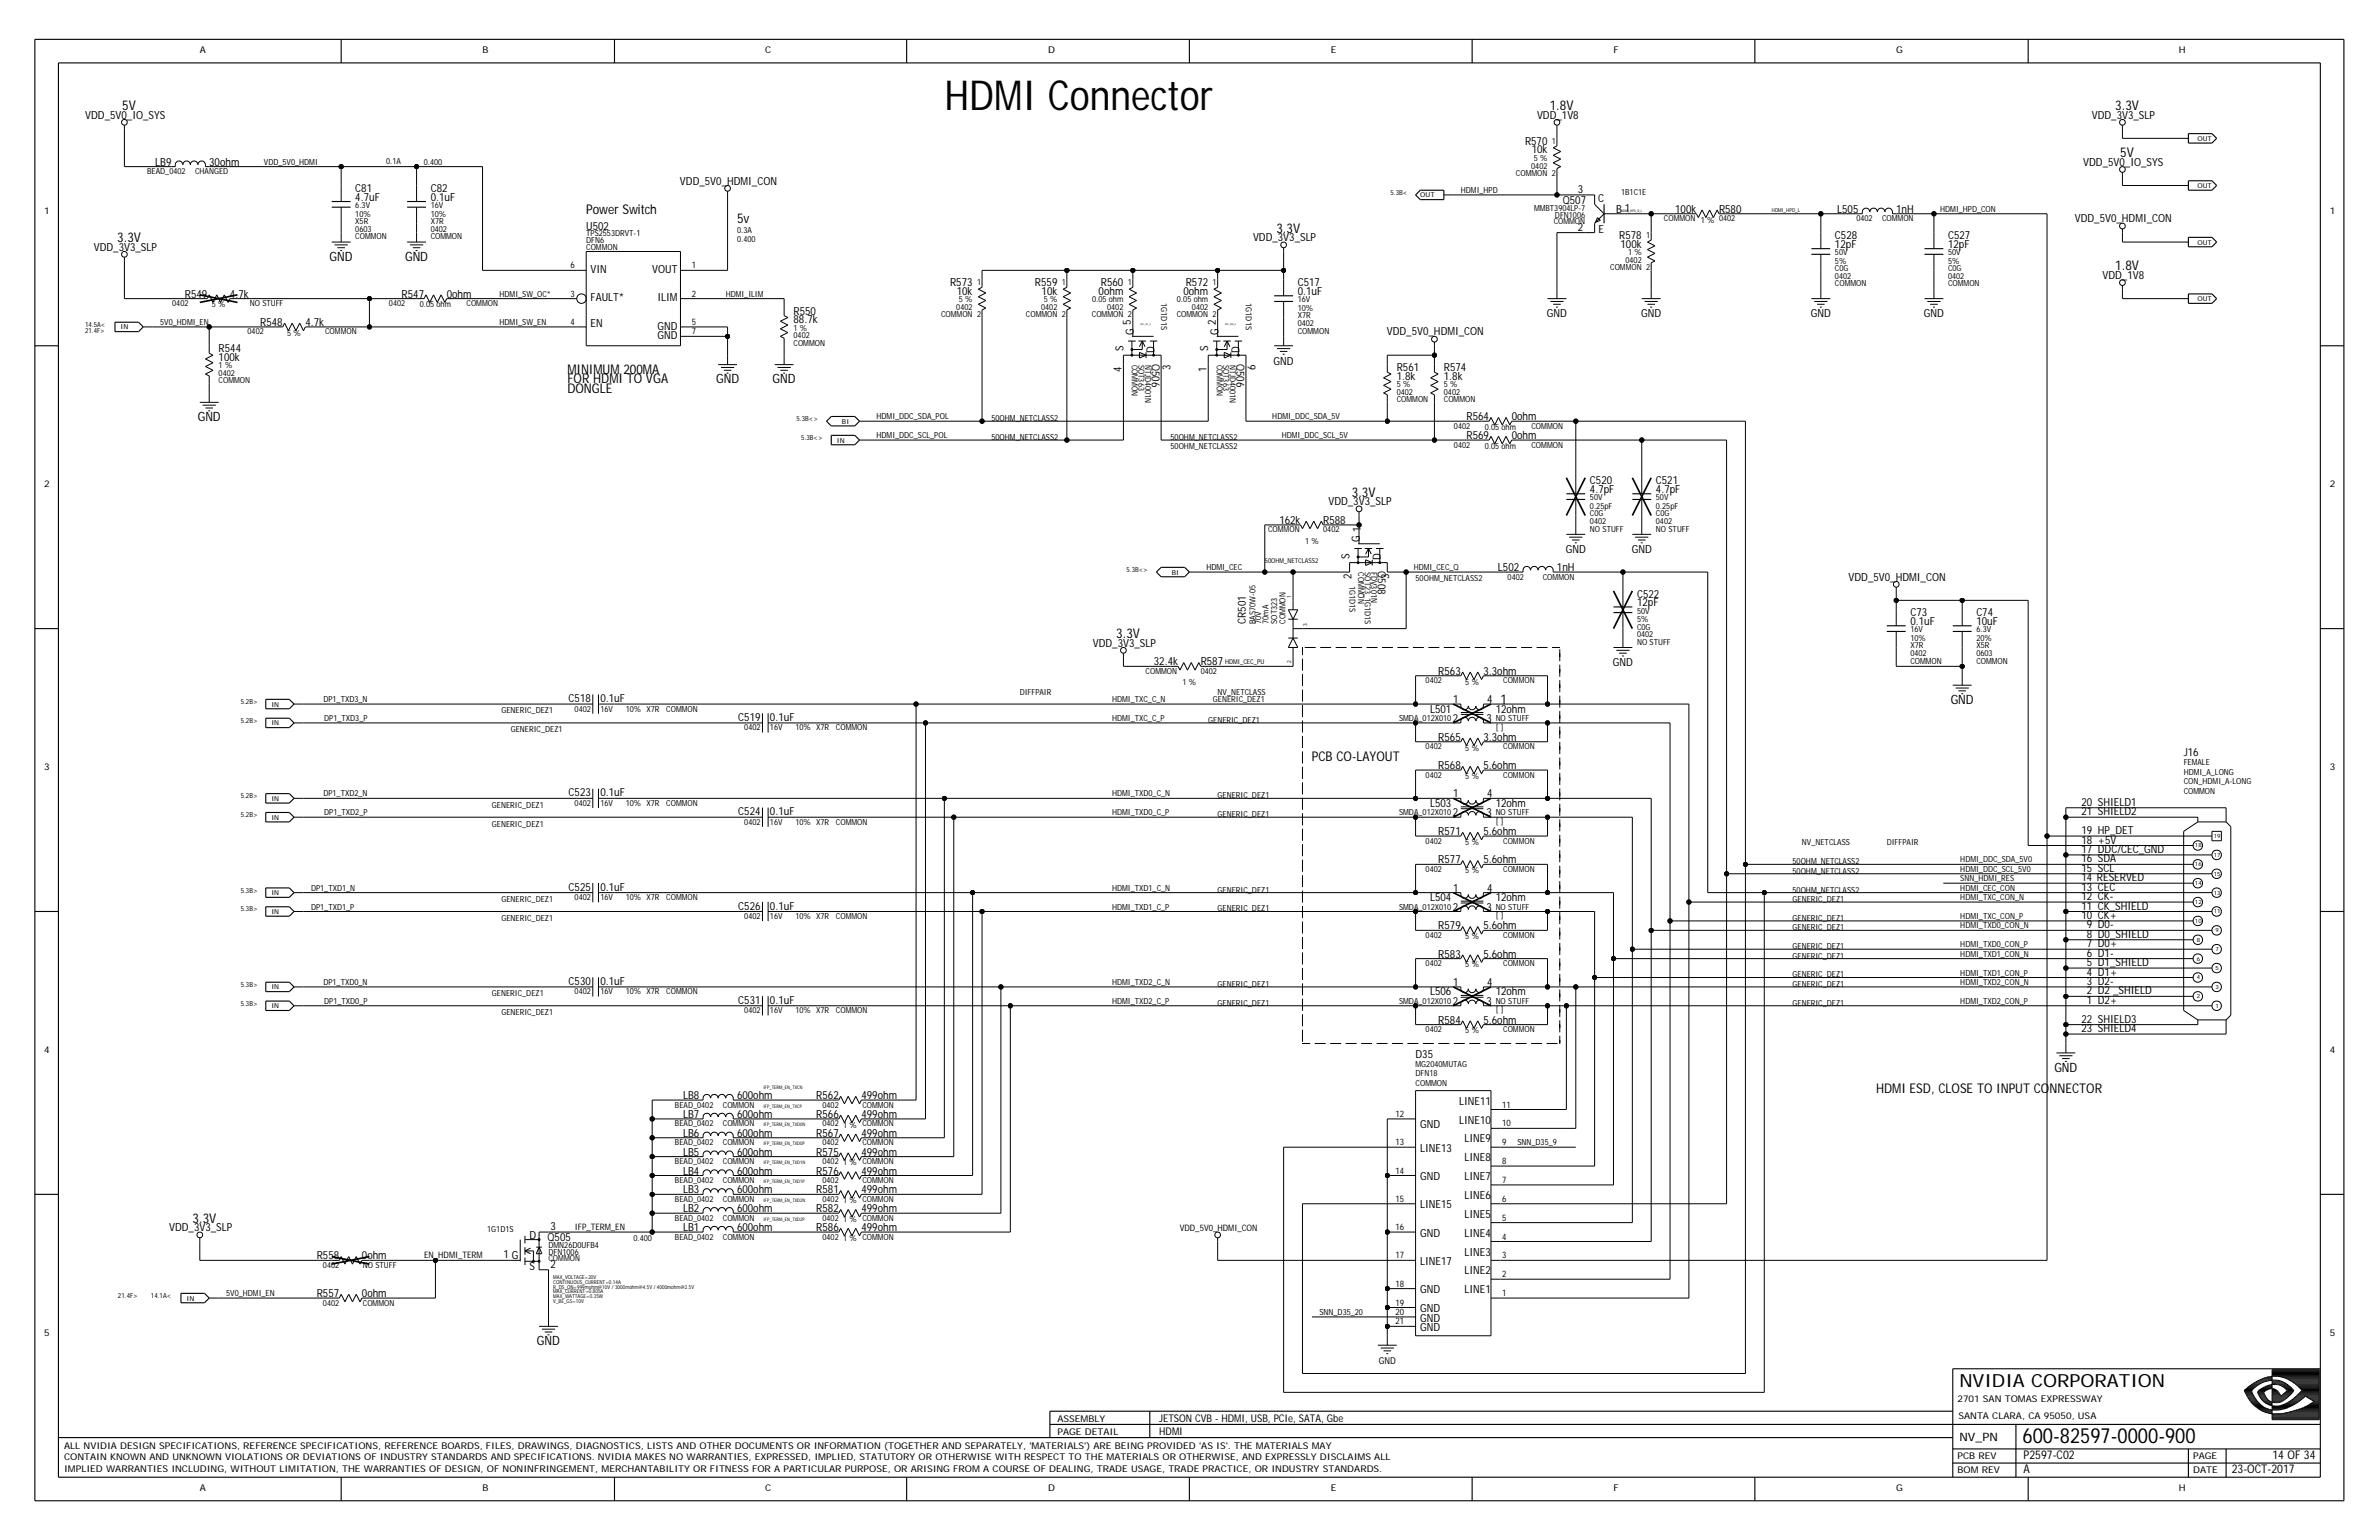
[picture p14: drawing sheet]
<svg xmlns="http://www.w3.org/2000/svg" width="432mm" height="279mm" viewBox="0 0 432 279" stroke-linecap="round" stroke-linejoin="round" font-family="sans-serif">
<defs><g id="words">
<text font-size="7.5" x="171.4" y="20">HDMI Connector</text>
<text font-size="3.8" x="367.1" y="261.8">600-82597-0000-900</text>
<text font-size="3.3" x="355.6" y="251.6">NVIDIA CORPORATION</text>
<g font-size="2.4">
<text x="22.2" y="20">5V</text>
<text x="281.3" y="20">1.8V</text>
<text x="383.9" y="20">3.3V</text>
<text x="384.8" y="28.5">5V</text>
<text x="106.4" y="38.8">Power Switch</text>
<text x="133.8" y="40.5">5v</text>
<text x="21.3" y="43.9">3.3V</text>
<text x="231.7" y="42.2">3.3V</text>
<text x="383.9" y="49">1.8V</text>
<text x="103" y="69.6">FOR HDMI TO VGA</text>
<text x="103" y="71.3">DONGLE</text>
<text x="103" y="67.9">MINIMUM 200MA</text>
<text x="245.4" y="90.1">3.3V</text>
<text x="202.6" y="115.8">3.3V</text>
<text x="272.3" y="127.7">1</text>
<text x="238.1" y="138">PCB CO-LAYOUT</text>
<text x="340.5" y="198.4">HDMI ESD, CLOSE TO INPUT CONNECTOR</text>
<text x="35" y="221.8">3.3V</text>
</g>
<g font-size="2.3">
<text x="59.8" y="47.3">GND</text>
<text x="73.5" y="47.3">GND</text>
<text x="130" y="69.6">GND</text>
<text x="140.2" y="69.6">GND</text>
<text x="35.9" y="76.4">GND</text>
<text x="354.1" y="127.7">GND</text>
<text x="372.9" y="194.5">GND</text>
<text x="97.5" y="244.1">GND</text>
</g>
<g font-size="2.2">
<text x="367.3" y="267.3">A</text>
<text x="367.3" y="264.8">P2597-C02</text>
<text x="405.1" y="267.3">23-OCT-2017</text>
<text x="412.5" y="264.8">14 OF 34</text>
</g>
<text font-size="2.1" x="355.6" y="261.5">NV_PN</text>
<g font-size="2">
<text x="15.5" y="21.5">VDD_5V0_IO_SYS</text>
<text x="279" y="21.5">VDD_1V8</text>
<text x="379.7" y="21.5">VDD_3V3_SLP</text>
<text x="276.8" y="26.3">R570</text>
<text x="278" y="27.8">10k</text>
<text x="28.2" y="30.1">LB9</text>
<text x="38" y="30.1">30ohm</text>
<text x="64.5" y="34.9">C81</text>
<text x="78.2" y="34.9">C82</text>
<text x="123.4" y="33.5">VDD_5V0_HDMI_CON</text>
<text x="286.4" y="35">3</text>
<text x="378.1" y="30.1">VDD_5V0_IO_SYS</text>
<text x="64.5" y="36.4">4.7uF</text>
<text x="78.2" y="36.4">0.1uF</text>
<text x="106.4" y="41.7">U502</text>
<text x="283.7" y="37.1">Q507</text>
<text x="286.4" y="41.9">2</text>
<text x="290.1" y="36.6">C</text>
<text x="293.3" y="38.6">B 1</text>
<text x="304.1" y="38.6">100k</text>
<text x="312" y="38.6">R580</text>
<text x="333.5" y="38.6">L505</text>
<text x="344.2" y="38.6">1nH</text>
<text x="376.6" y="40.3">VDD_5V0_HDMI_CON</text>
<text x="17" y="45.5">VDD_3V3_SLP</text>
<text x="227.4" y="43.7">VDD_3V3_SLP</text>
<text x="290.1" y="42.2">E</text>
<text x="293.9" y="43.4">R578</text>
<text x="294.1" y="44.9">100k</text>
<text x="333.1" y="43.4">C528</text>
<text x="333.1" y="44.9">12pF</text>
<text x="353.6" y="43.4">C527</text>
<text x="353.6" y="44.9">12pF</text>
<text x="107.2" y="49.6">VIN</text>
<text x="118.4" y="49.6">VOUT</text>
<text x="172.5" y="52">R573</text>
<text x="173.7" y="53.5">10k</text>
<text x="187.9" y="52">R559</text>
<text x="189.1" y="53.5">10k</text>
<text x="199.4" y="53.5">0ohm</text>
<text x="199.8" y="52">R560</text>
<text x="214.8" y="53.5">0ohm</text>
<text x="215.2" y="52">R572</text>
<text x="235.6" y="52">C517</text>
<text x="235.6" y="53.5">0.1uF</text>
<text x="381.6" y="50.6">VDD_1V8</text>
<text x="33.6" y="54">R549</text>
<text x="41.7" y="54">4.7k</text>
<text x="47.2" y="59.1">R548</text>
<text x="55.4" y="59.1">4.7k</text>
<text x="72.9" y="54">R547</text>
<text x="81.1" y="54">0ohm</text>
<text x="107.2" y="59.4">EN</text>
<text x="107.2" y="54.7">FAULT*</text>
<text x="119.4" y="54.7">ILIM</text>
<text x="119.4" y="59.8">GND</text>
<text x="144" y="58.6">88.7k</text>
<text x="144" y="57.1">R550</text>
<text x="205.3" y="59" transform="rotate(-90 205.3 59)">5</text>
<text x="220.7" y="59" transform="rotate(-90 220.7 59)">2</text>
<text x="280.8" y="57.6">GND</text>
<text x="297.9" y="57.6">GND</text>
<text x="328.7" y="57.6">GND</text>
<text x="349.2" y="57.6">GND</text>
<text x="39.7" y="65.5">100k</text>
<text x="39.7" y="63.9">R544</text>
<text x="119.4" y="61.5">GND</text>
<text x="203.9" y="63.7" transform="rotate(-90 203.9 63.7)">S</text>
<text x="205.8" y="60.7" transform="rotate(-90 205.8 60.7)">G</text>
<text x="209" y="66" transform="rotate(90 209 66)">Q506</text>
<text x="209.5" y="64" transform="rotate(-90 209.5 64)">D</text>
<text x="219.3" y="63.7" transform="rotate(-90 219.3 63.7)">S</text>
<text x="221.2" y="60.7" transform="rotate(-90 221.2 60.7)">G</text>
<text x="224.4" y="66" transform="rotate(90 224.4 66)">Q506</text>
<text x="224.9" y="64" transform="rotate(-90 224.9 64)">D</text>
<text x="251.7" y="60.9">VDD_5V0_HDMI_CON</text>
<text x="203.6" y="67.5" transform="rotate(-90 203.6 67.5)">4</text>
<text x="212.5" y="67.1" transform="rotate(-90 212.5 67.1)">3</text>
<text x="219" y="67.5" transform="rotate(-90 219 67.5)">1</text>
<text x="227.9" y="67.1" transform="rotate(-90 227.9 67.1)">6</text>
<text x="231.2" y="66.2">GND</text>
<text x="253.5" y="68.9">1.8k</text>
<text x="253.5" y="67.4">R561</text>
<text x="262.1" y="68.9">1.8k</text>
<text x="262.1" y="67.4">R574</text>
<text x="266.2" y="76.2">R564</text>
<text x="274.4" y="76.2">0ohm</text>
<text x="266.2" y="79.7">R569</text>
<text x="274.4" y="79.7">0ohm</text>
<text x="288.6" y="89.4">4.7pF</text>
<text x="288.6" y="87.9">C520</text>
<text x="300.6" y="87.9">C521</text>
<text x="300.6" y="89.4">4.7pF</text>
<text x="232.2" y="95.1">162k</text>
<text x="240.2" y="95.1">R588</text>
<text x="241.1" y="91.6">VDD_3V3_SLP</text>
<text x="245" y="101.4" transform="rotate(-90 245 101.4)">S</text>
<text x="246.8" y="98.3" transform="rotate(-90 246.8 98.3)">G 1</text>
<text x="250.6" y="101.6" transform="rotate(-90 250.6 101.6)">D</text>
<text x="284.2" y="100.4">GND</text>
<text x="296.2" y="100.4">GND</text>
<text x="245.3" y="105.1" transform="rotate(-90 245.3 105.1)">2</text>
<text x="250.1" y="103.6" transform="rotate(90 250.1 103.6)">Q508</text>
<text x="252.1" y="105.1" transform="rotate(-90 252.1 105.1)">3</text>
<text x="271.9" y="103.6">L502</text>
<text x="282.6" y="103.6">1nH</text>
<text x="335.5" y="105.3">VDD_5V0_HDMI_CON</text>
<text x="226.1" y="113.2" transform="rotate(-90 226.1 113.2)">CR501</text>
<text x="297.1" y="108.4">C522</text>
<text x="297.1" y="109.9">12pF</text>
<text x="346.7" y="111.8">C73</text>
<text x="346.7" y="113.4">0.1uF</text>
<text x="358.7" y="111.8">C74</text>
<text x="358.7" y="113.4">10uF</text>
<text x="198.3" y="117.3">VDD_3V3_SLP</text>
<text x="209.4" y="120.7">32.4k</text>
<text x="217.9" y="120.7">R587</text>
<text x="261.1" y="122.4">R563</text>
<text x="269.3" y="122.4">3.3ohm</text>
<text x="292.8" y="120.9">GND</text>
<text x="103.2" y="127.4">C518</text>
<text x="109" y="127.4">0.1uF</text>
<text x="134" y="130.8">C519</text>
<text x="139.8" y="130.8">0.1uF</text>
<text x="259.6" y="129.3">L501</text>
<text x="263.7" y="131">2</text>
<text x="263.8" y="127.6">1</text>
<text x="269.8" y="131">3</text>
<text x="269.9" y="127.6">4</text>
<text x="271.5" y="129.3">12ohm</text>
<text x="261.1" y="134.4">R565</text>
<text x="269.3" y="134.4">3.3ohm</text>
<text x="396.3" y="137.1">J16</text>
<text x="261.1" y="139.5">R568</text>
<text x="269.3" y="139.5">5.6ohm</text>
<text x="103.2" y="144.5">C523</text>
<text x="109" y="144.5">0.1uF</text>
<text x="134" y="147.9">C524</text>
<text x="139.8" y="147.9">0.1uF</text>
<text x="259.6" y="146.4">L503</text>
<text x="263.7" y="148.1">2</text>
<text x="263.8" y="144.7">1</text>
<text x="269.8" y="148.1">3</text>
<text x="269.9" y="144.7">4</text>
<text x="271.5" y="146.4">12ohm</text>
<text x="377.8" y="147.9">21 SHIELD2</text>
<text x="377.8" y="146.2">20 SHIELD1</text>
<text x="261.1" y="151.5">R571</text>
<text x="269.3" y="151.5">5.6ohm</text>
<text x="377.8" y="151.3">19 HP_DET</text>
<text x="377.8" y="154.8">17 DDC/CEC_GND</text>
<text x="377.8" y="153.1">18 +5V</text>
<text x="103.2" y="161.6">C525</text>
<text x="109" y="161.6">0.1uF</text>
<text x="261.1" y="156.6">R577</text>
<text x="263.8" y="161.8">1</text>
<text x="269.3" y="156.6">5.6ohm</text>
<text x="269.9" y="161.8">4</text>
<text x="377.8" y="156.5">16 SDA</text>
<text x="377.8" y="158.2">15 SCL</text>
<text x="377.8" y="159.9">14 RESERVED</text>
<text x="377.8" y="161.6">13 CEC</text>
<text x="134" y="165">C526</text>
<text x="139.8" y="165">0.1uF</text>
<text x="259.6" y="163.5">L504</text>
<text x="263.7" y="165.2">2</text>
<text x="269.8" y="165.2">3</text>
<text x="271.5" y="163.5">12ohm</text>
<text x="377.8" y="165">11 CK_SHIELD</text>
<text x="377.8" y="163.3">12 CK-</text>
<text x="377.8" y="166.7">10 CK+</text>
<text x="261.1" y="168.6">R579</text>
<text x="261.1" y="173.8">R583</text>
<text x="269.3" y="168.6">5.6ohm</text>
<text x="269.3" y="173.8">5.6ohm</text>
<text x="378.8" y="173.6">6 D1-</text>
<text x="378.8" y="170.2">8 D0_SHIELD</text>
<text x="378.8" y="168.4">9 D0-</text>
<text x="378.8" y="171.9">7 D0+</text>
<text x="103.2" y="178.7">C530</text>
<text x="109" y="178.7">0.1uF</text>
<text x="263.8" y="178.9">1</text>
<text x="269.9" y="178.9">4</text>
<text x="378.8" y="178.7">3 D2-</text>
<text x="378.8" y="175.3">5 D1_SHIELD</text>
<text x="378.8" y="177">4 D1+</text>
<text x="134" y="182.1">C531</text>
<text x="139.8" y="182.1">0.1uF</text>
<text x="259.6" y="180.6">L506</text>
<text x="261.1" y="185.7">R584</text>
<text x="263.7" y="182.3">2</text>
<text x="269.3" y="185.7">5.6ohm</text>
<text x="269.8" y="182.3">3</text>
<text x="271.5" y="180.6">12ohm</text>
<text x="377.8" y="185.6">22 SHIELD3</text>
<text x="378.8" y="180.4">2 D2 _SHIELD</text>
<text x="378.8" y="182.1">1 D2+</text>
<text x="256.9" y="191.9">D35</text>
<text x="377.8" y="187.3">23 SHIELD4</text>
<text x="124" y="199.4">LB8</text>
<text x="124" y="202.8">LB7</text>
<text x="133.8" y="202.8">600ohm</text>
<text x="133.8" y="199.4">600ohm</text>
<text x="148.2" y="199.4">R562</text>
<text x="148.2" y="202.8">R566</text>
<text x="156.3" y="202.8">499ohm</text>
<text x="156.3" y="199.4">499ohm</text>
<text x="264.9" y="203.9">LINE10</text>
<text x="264.9" y="200.4">LINE11</text>
<text x="124" y="206.3">LB6</text>
<text x="124" y="209.7">LB5</text>
<text x="133.8" y="209.7">600ohm</text>
<text x="133.8" y="206.3">600ohm</text>
<text x="148.2" y="206.3">R567</text>
<text x="148.2" y="209.7">R575</text>
<text x="156.3" y="209.7">499ohm</text>
<text x="156.3" y="206.3">499ohm</text>
<text x="257.8" y="204.7">GND</text>
<text x="257.8" y="209">LINE13</text>
<text x="265.8" y="207.3">LINE9</text>
<text x="124" y="213.1">LB4</text>
<text x="133.8" y="213.1">600ohm</text>
<text x="148.2" y="213.1">R576</text>
<text x="156.3" y="213.1">499ohm</text>
<text x="257.8" y="214.1">GND</text>
<text x="265.8" y="210.7">LINE8</text>
<text x="265.8" y="214.1">LINE7</text>
<text x="124" y="216.5">LB3</text>
<text x="124" y="219.9">LB2</text>
<text x="133.8" y="219.9">600ohm</text>
<text x="133.8" y="216.5">600ohm</text>
<text x="148.2" y="216.5">R581</text>
<text x="148.2" y="219.9">R582</text>
<text x="156.3" y="219.9">499ohm</text>
<text x="156.3" y="216.5">499ohm</text>
<text x="257.8" y="219.3">LINE15</text>
<text x="265.8" y="217.5">LINE6</text>
<text x="265.8" y="221">LINE5</text>
<text x="30.7" y="223.4">VDD_3V3_SLP</text>
<text x="96.1" y="224.7">D</text>
<text x="99.4" y="225.2">Q505</text>
<text x="99.9" y="223.2">3</text>
<text x="124" y="223.4">LB1</text>
<text x="133.8" y="223.4">600ohm</text>
<text x="148.2" y="223.4">R586</text>
<text x="156.3" y="223.4">499ohm</text>
<text x="257.8" y="224.4">GND</text>
<text x="265.8" y="224.4">LINE4</text>
<text x="265.8" y="227.8">LINE3</text>
<text x="57.5" y="228.5">R558</text>
<text x="65.7" y="228.5">0ohm</text>
<text x="91.4" y="228.3">1 G</text>
<text x="96.1" y="230.4">S</text>
<text x="99.9" y="230">2</text>
<text x="257.8" y="229.5">LINE17</text>
<text x="265.8" y="231.2">LINE2</text>
<text x="57.5" y="235.3">R557</text>
<text x="65.7" y="235.3">0ohm</text>
<text x="257.8" y="234.7">GND</text>
<text x="257.8" y="238.1">GND</text>
<text x="257.8" y="239.8">GND</text>
<text x="265.8" y="234.7">LINE1</text>
<text x="257.8" y="241.5">GND</text>
</g>
<g font-size="1.9">
<text x="210.4" y="257.9">JETSON CVB - HDMI, USB, PCIe, SATA, Gbe</text>
<text x="210.4" y="260.3">HDMI</text>
</g>
<g font-size="1.7">
<text x="36.3" y="9.7">A</text>
<text x="87.6" y="9.7">B</text>
<text x="138.9" y="9.7">C</text>
<text x="190.2" y="9.7">D</text>
<text x="241.5" y="9.7">E</text>
<text x="292.9" y="9.7">F</text>
<text x="344.2" y="9.7">G</text>
<text x="395.5" y="9.7">H</text>
<text x="8" y="38.8">1</text>
<text x="422.9" y="38.8">1</text>
<text x="8" y="88.4">2</text>
<text x="422.9" y="88.4">2</text>
<text x="8" y="139.7">3</text>
<text x="422.9" y="139.7">3</text>
<text x="8" y="191">4</text>
<text x="422.9" y="191">4</text>
<text x="8" y="242.3">5</text>
<text x="422.9" y="242.3">5</text>
<text x="250.3" y="247.5">GND</text>
<text x="191.9" y="257.9">ASSEMBLY</text>
<text x="355.3" y="254.3">2701 SAN TOMAS EXPRESSWAY</text>
<text x="355.5" y="257.4">SANTA CLARA, CA 95050, USA</text>
<text x="11.6" y="262.9">ALL NVIDIA DESIGN SPECIFICATIONS, REFERENCE SPECIFICATIONS, REFERENCE BOARDS, FILES, DRAWINGS, DIAGNOSTICS, LISTS AND OTHER DOCUMENTS OR INFORMATION (TOGETHER AND SEPARATELY, 'MATERIALS') ARE BEING PROVIDED 'AS IS'. THE MATERIALS MAY</text>
<text x="191.9" y="260.3">PAGE DETAIL</text>
<text x="11.6" y="264.9">CONTAIN KNOWN AND UNKNOWN VIOLATIONS OR DEVIATIONS OF INDUSTRY STANDARDS AND SPECIFICATIONS. NVIDIA MAKES NO WARRANTIES, EXPRESSED, IMPLIED, STATUTORY OR OTHERWISE WITH RESPECT TO THE MATERIALS OR OTHERWISE, AND EXPRESSLY DISCLAIMS ALL</text>
<text x="11.6" y="267.2">IMPLIED WARRANTIES INCLUDING, WITHOUT LIMITATION, THE WARRANTIES OF DESIGN, OF NONINFRINGEMENT, MERCHANTABILITY OR FITNESS FOR A PARTICULAR PURPOSE, OR ARISING FROM A COURSE OF DEALING, TRADE USAGE, TRADE PRACTICE, OR INDUSTRY STANDARDS.</text>
<text x="355.3" y="267.3">BOM REV</text>
<text x="355.3" y="264.8">PCB REV</text>
<text x="398.1" y="264.8">PAGE</text>
<text x="398.1" y="267.3">DATE</text>
<text x="36.3" y="270.6">A</text>
<text x="87.6" y="270.6">B</text>
<text x="138.9" y="270.6">C</text>
<text x="190.2" y="270.6">D</text>
<text x="241.5" y="270.6">E</text>
<text x="292.9" y="270.6">F</text>
<text x="344.2" y="270.6">G</text>
<text x="395.5" y="270.6">H</text>
</g>
<g font-size="1.6">
<text x="103.6" y="48.7">6</text>
<text x="103.6" y="53.8">3</text>
<text x="125.6" y="48.7">1</text>
<text x="125.6" y="53.8">2</text>
<text x="103.6" y="59">4</text>
<text x="125.6" y="59">5</text>
<text x="125.6" y="60.7">7</text>
<text x="253.3" y="202.7">12</text>
<text x="272.7" y="201">11</text>
<text x="253.3" y="207.8">13</text>
<text x="272.7" y="204.4">10</text>
<text x="272.7" y="207.8">9</text>
<text x="253.3" y="212.9">14</text>
<text x="272.7" y="211.2">8</text>
<text x="272.7" y="214.6">7</text>
<text x="253.3" y="218.1">15</text>
<text x="272.7" y="218.1">6</text>
<text x="272.7" y="221.5">5</text>
<text x="104.3" y="223.2">IFP_TERM_EN</text>
<text x="214.1" y="223.4">VDD_5V0_HDMI_CON</text>
<text x="253.3" y="223.2">16</text>
<text x="272.7" y="224.9">4</text>
<text x="77" y="228.3">EN_HDMI_TERM</text>
<text x="253.3" y="228.3">17</text>
<text x="253.3" y="233.5">18</text>
<text x="272.7" y="228.3">3</text>
<text x="272.7" y="231.7">2</text>
<text x="253.3" y="238.6">20</text>
<text x="253.3" y="236.9">19</text>
<text x="272.7" y="235.2">1</text>
<text x="253.3" y="240.3">21</text>
</g>
<g font-size="1.5">
<text x="47.9" y="29.9">VDD_5V0_HDMI</text>
<text x="70.1" y="29.8">0.1A</text>
<text x="76.9" y="29.9">0.400</text>
<text x="278.4" y="29.2">5 %</text>
<text x="281.7" y="26.1">1</text>
<text x="26.7" y="31.6">BEAD_0402</text>
<text x="35.4" y="31.6">CHANGED</text>
<text x="265.1" y="35">HDMI_HPD</text>
<text x="275.2" y="31.9">COMMON 2</text>
<text x="277.9" y="30.6">0402</text>
<text x="294.3" y="35.4">1B1C1E</text>
<text x="64.5" y="39.3">10%</text>
<text x="64.5" y="37.8">6.3V</text>
<text x="64.5" y="40.7">X5R</text>
<text x="78.2" y="37.8">16V</text>
<text x="78.2" y="39.3">10%</text>
<text x="78.2" y="40.7">X7R</text>
<text x="278.4" y="38.3">MMBT3904LP-7</text>
<text x="282" y="40.7">COMMON</text>
<text x="282.2" y="39.5">DFN1006</text>
<text x="302" y="40.2">COMMON 1 % 0402</text>
<text x="336.9" y="40.2">0402</text>
<text x="341.6" y="40.2">COMMON</text>
<text x="352.1" y="38.4">HDMI_HPD_CON</text>
<text x="64.5" y="43.4">COMMON</text>
<text x="64.5" y="42">0603</text>
<text x="78.2" y="43.4">COMMON</text>
<text x="78.2" y="42">0402</text>
<text x="106.4" y="44.1">DFN6</text>
<text x="106.4" y="42.9">TPS2553DRVT-1</text>
<text x="106.4" y="45.3">COMMON</text>
<text x="133.8" y="42.2">0.3A</text>
<text x="133.8" y="43.9">0.400</text>
<text x="295" y="47.7">0402</text>
<text x="295.5" y="46.3">1 %</text>
<text x="298.8" y="43.2">1</text>
<text x="333.1" y="46.3">50V</text>
<text x="333.1" y="47.9">5%</text>
<text x="353.6" y="47.9">5%</text>
<text x="353.6" y="46.3">50V</text>
<text x="90.7" y="53.8">HDMI_SW_OC*</text>
<text x="131.7" y="53.8">HDMI_ILIM</text>
<text x="177.3" y="51.8">1</text>
<text x="192.7" y="51.8">1</text>
<text x="204.7" y="51.8">1</text>
<text x="220.1" y="51.8">1</text>
<text x="292.3" y="49">COMMON 2</text>
<text x="333.1" y="50.6">0402</text>
<text x="333.1" y="49.2">C0G</text>
<text x="333.1" y="52">COMMON</text>
<text x="353.6" y="52">COMMON</text>
<text x="353.6" y="50.6">0402</text>
<text x="353.6" y="49.2">C0G</text>
<text x="29.1" y="59">5V0_HDMI_EN</text>
<text x="31.3" y="55.5">0402</text>
<text x="38.4" y="55.8">5 %</text>
<text x="45.3" y="55.5">NO STUFF</text>
<text x="70.6" y="55.5">0402</text>
<text x="76.2" y="55.8">0.05 ohm</text>
<text x="84.7" y="55.5">COMMON</text>
<text x="90.7" y="59">HDMI_SW_EN</text>
<text x="144" y="60">1 %</text>
<text x="170.8" y="57.6">COMMON 2</text>
<text x="173.6" y="56.2">0402</text>
<text x="174" y="54.9">5 %</text>
<text x="186.2" y="57.6">COMMON 2</text>
<text x="189" y="56.2">0402</text>
<text x="189.4" y="54.9">5 %</text>
<text x="198.2" y="57.6">COMMON 2</text>
<text x="198.2" y="54.9">0.05 ohm</text>
<text x="200.9" y="56.2">0402</text>
<text x="210.7" y="55" transform="rotate(90 210.7 55)">1G1D1S</text>
<text x="213.6" y="57.6">COMMON 2</text>
<text x="213.6" y="54.9">0.05 ohm</text>
<text x="216.3" y="56.2">0402</text>
<text x="226.1" y="55" transform="rotate(90 226.1 55)">1G1D1S</text>
<text x="235.6" y="54.9">16V</text>
<text x="235.6" y="56.4">10%</text>
<text x="235.6" y="57.8">X7R</text>
<text x="235.6" y="59.1">0402</text>
<text x="44.9" y="60.7">0402</text>
<text x="52.1" y="60.9">5 %</text>
<text x="59" y="60.7">COMMON</text>
<text x="144" y="62.7">COMMON</text>
<text x="144" y="61.4">0402</text>
<text x="235.6" y="60.5">COMMON</text>
<text x="39.7" y="69.6">COMMON</text>
<text x="39.7" y="66.8">1 %</text>
<text x="39.7" y="68.2">0402</text>
<text x="205.4" y="66.2" transform="rotate(90 205.4 66.2)">COMMON</text>
<text x="206.6" y="66.2" transform="rotate(90 206.6 66.2)">SOT363</text>
<text x="207.8" y="66.2" transform="rotate(90 207.8 66.2)">NTJD4001N</text>
<text x="220.8" y="66.2" transform="rotate(90 220.8 66.2)">COMMON</text>
<text x="222" y="66.2" transform="rotate(90 222 66.2)">SOT363</text>
<text x="223.2" y="66.2" transform="rotate(90 223.2 66.2)">NTJD4001N</text>
<text x="253.5" y="71.6">0402</text>
<text x="253.5" y="70.3">5 %</text>
<text x="262.1" y="71.6">0402</text>
<text x="262.1" y="70.3">5 %</text>
<text x="159.1" y="76.1">HDMI_DDC_SDA_POL</text>
<text x="180" y="76.4">50OHM_NETCLASS2</text>
<text x="230.9" y="76.1">HDMI_DDC_SDA_5V</text>
<text x="253.5" y="73">COMMON</text>
<text x="262.1" y="73">COMMON</text>
<text x="263.9" y="77.8">0402</text>
<text x="278" y="77.8">COMMON</text>
<text x="159.1" y="79.5">HDMI_DDC_SCL_POL</text>
<text x="180" y="79.8">50OHM_NETCLASS2</text>
<text x="212.5" y="81.6">50OHM_NETCLASS2</text>
<text x="212.5" y="79.8">50OHM_NETCLASS2</text>
<text x="232.6" y="79.5">HDMI_DDC_SCL_5V</text>
<text x="263.9" y="81.2">0402</text>
<text x="269.5" y="81.4">0.05 ohm</text>
<text x="269.5" y="78">0.05 ohm</text>
<text x="278" y="81.2">COMMON</text>
<text x="288.6" y="90.8">50V</text>
<text x="288.6" y="92.3">0.25pF</text>
<text x="288.6" y="93.7">C0G</text>
<text x="288.6" y="95.1">0402</text>
<text x="300.6" y="92.3">0.25pF</text>
<text x="300.6" y="90.8">50V</text>
<text x="300.6" y="93.7">C0G</text>
<text x="300.6" y="95.1">0402</text>
<text x="230.2" y="96.6">COMMON</text>
<text x="236.9" y="98.7">1 %</text>
<text x="240.2" y="96.6">0402</text>
<text x="288.6" y="96.4">NO STUFF</text>
<text x="300.6" y="96.4">NO STUFF</text>
<text x="219" y="103.4">HDMI_CEC</text>
<text x="245" y="106.4" transform="rotate(90 245 106.4)">1G1D1S</text>
<text x="246.5" y="103.8" transform="rotate(90 246.5 103.8)">COMMON</text>
<text x="247.7" y="103.8" transform="rotate(90 247.7 103.8)">SOT23_1G1D1S</text>
<text x="248.9" y="103.8" transform="rotate(90 248.9 103.8)">FDV301N</text>
<text x="256.6" y="103.4">HDMI_CEC_Q</text>
<text x="256.9" y="105.5">50OHM_NETCLASS2</text>
<text x="273.6" y="105.2">0402</text>
<text x="280" y="105.2">COMMON</text>
<text x="227.9" y="113.2" transform="rotate(-90 227.9 113.2)">BAS70W-05</text>
<text x="228.9" y="113.2" transform="rotate(-90 228.9 113.2)">70V</text>
<text x="230.2" y="113.2" transform="rotate(-90 230.2 113.2)">70mA</text>
<text x="231.8" y="113.2" transform="rotate(-90 231.8 113.2)">SOT323</text>
<text x="233.3" y="113.2" transform="rotate(-90 233.3 113.2)">COMMON</text>
<text x="297.1" y="111.3">50V</text>
<text x="297.1" y="112.9">5%</text>
<text x="297.1" y="114.2">C0G</text>
<text x="297.1" y="115.6">0402</text>
<text x="297.1" y="117">NO STUFF</text>
<text x="346.7" y="119">0402</text>
<text x="346.7" y="117.6">X7R</text>
<text x="346.7" y="116.3">10%</text>
<text x="346.7" y="114.7">16V</text>
<text x="358.7" y="117.6">X5R</text>
<text x="358.7" y="116.3">20%</text>
<text x="358.7" y="119">0603</text>
<text x="358.7" y="114.7">6.3V</text>
<text x="207.9" y="122.3">COMMON</text>
<text x="214.6" y="124.3">1 %</text>
<text x="217.9" y="122.3">0402</text>
<text x="258.8" y="124">0402</text>
<text x="266" y="124.2">5 %</text>
<text x="272.8" y="124">COMMON</text>
<text x="346.7" y="120.4">COMMON</text>
<text x="358.7" y="120.4">COMMON</text>
<text x="58.7" y="127.4">DP1_TXD3_N</text>
<text x="58.8" y="130.8">DP1_TXD3_P</text>
<text x="91" y="129.4">GENERIC_DEZ1</text>
<text x="104.3" y="129.1">0402</text>
<text x="109" y="129.1">16V</text>
<text x="113.6" y="129.1">10% X7R</text>
<text x="120.9" y="129.1">COMMON</text>
<text x="185.1" y="126">DIFFPAIR</text>
<text x="201.9" y="127.4">HDMI_TXC_C_N</text>
<text x="201.9" y="130.8">HDMI_TXC_C_P</text>
<text x="219.3" y="131.2">GENERIC_DEZ1</text>
<text x="220.2" y="127.4">GENERIC_DEZ1</text>
<text x="221" y="126">NV_NETCLASS</text>
<text x="253.9" y="130.8">SMDA_012X010</text>
<text x="271.5" y="130.8">NO STUFF</text>
<text x="92.7" y="132.9">GENERIC_DEZ1</text>
<text x="135.1" y="132.5">0402</text>
<text x="139.8" y="132.5">16V</text>
<text x="144.4" y="132.5">10% X7R</text>
<text x="151.7" y="132.5">COMMON</text>
<text x="258.8" y="135.9">0402</text>
<text x="266" y="136.2">5 %</text>
<text x="271.5" y="132.4">[ ]</text>
<text x="272.8" y="135.9">COMMON</text>
<text x="258.8" y="141.1">0402</text>
<text x="266" y="141.3">5 %</text>
<text x="272.8" y="141.1">COMMON</text>
<text x="396.3" y="142.3">CON_HDMI_A-LONG</text>
<text x="396.3" y="140.6">HDMI_A_LONG</text>
<text x="396.3" y="138.9">FEMALE</text>
<text x="396.3" y="144">COMMON</text>
<text x="58.7" y="144.5">DP1_TXD2_N</text>
<text x="58.8" y="147.9">DP1_TXD2_P</text>
<text x="89.3" y="150">GENERIC_DEZ1</text>
<text x="89.3" y="146.6">GENERIC_DEZ1</text>
<text x="104.3" y="146.2">0402</text>
<text x="109" y="146.2">16V</text>
<text x="113.6" y="146.2">10% X7R</text>
<text x="120.9" y="146.2">COMMON</text>
<text x="135.1" y="149.6">0402</text>
<text x="139.8" y="149.6">16V</text>
<text x="144.4" y="149.6">10% X7R</text>
<text x="151.7" y="149.6">COMMON</text>
<text x="201.9" y="147.9">HDMI_TXD0_C_P</text>
<text x="201.9" y="144.5">HDMI_TXD0_C_N</text>
<text x="221" y="148.3">GENERIC_DEZ1</text>
<text x="221" y="144.8">GENERIC_DEZ1</text>
<text x="253.9" y="147.9">SMDA_012X010</text>
<text x="271.5" y="149.5">[ ]</text>
<text x="271.5" y="147.9">NO STUFF</text>
<text x="258.8" y="153.1">0402</text>
<text x="266" y="153.3">5 %</text>
<text x="272.8" y="153.1">COMMON</text>
<text x="327.1" y="153.4">NV_NETCLASS</text>
<text x="342.5" y="153.4">DIFFPAIR</text>
<text x="56.5" y="161.6">DP1_TXD1_N</text>
<text x="201.9" y="161.6">HDMI_TXD1_C_N</text>
<text x="221" y="161.9">GENERIC_DEZ1</text>
<text x="258.8" y="158.2">0402</text>
<text x="266" y="158.4">5 %</text>
<text x="272.8" y="158.2">COMMON</text>
<text x="325.4" y="158.5">50OHM_NETCLASS2</text>
<text x="325.4" y="161.9">50OHM_NETCLASS2</text>
<text x="325.4" y="156.8">50OHM_NETCLASS2</text>
<text x="355.8" y="158.2">HDMI_DDC_SCL_5V0</text>
<text x="355.8" y="156.5">HDMI_DDC_SDA_5V0</text>
<text x="355.8" y="159.9">SNN_HDMI_RES</text>
<text x="355.8" y="161.6">HDMI_CEC_CON</text>
<text x="56.5" y="165">DP1_TXD1_P</text>
<text x="91" y="163.7">GENERIC_DEZ1</text>
<text x="91" y="167.1">GENERIC_DEZ1</text>
<text x="104.3" y="163.3">0402</text>
<text x="109" y="163.3">16V</text>
<text x="113.6" y="163.3">10% X7R</text>
<text x="120.9" y="163.3">COMMON</text>
<text x="135.1" y="166.7">0402</text>
<text x="139.8" y="166.7">16V</text>
<text x="144.4" y="166.7">10% X7R</text>
<text x="151.7" y="166.7">COMMON</text>
<text x="201.9" y="165">HDMI_TXD1_C_P</text>
<text x="221" y="165.4">GENERIC_DEZ1</text>
<text x="253.9" y="165">SMDA_012X010</text>
<text x="271.5" y="166.6">[ ]</text>
<text x="271.5" y="165">NO STUFF</text>
<text x="325.4" y="167.1">GENERIC_DEZ1</text>
<text x="325.4" y="163.7">GENERIC_DEZ1</text>
<text x="355.8" y="163.3">HDMI_TXC_CON_N</text>
<text x="355.8" y="166.7">HDMI_TXC_CON_P</text>
<text x="258.8" y="170.2">0402</text>
<text x="266" y="170.4">5 %</text>
<text x="272.8" y="170.2">COMMON</text>
<text x="325.4" y="173.9">GENERIC_DEZ1</text>
<text x="325.4" y="168.8">GENERIC_DEZ1</text>
<text x="325.4" y="172.2">GENERIC_DEZ1</text>
<text x="355.8" y="168.4">HDMI_TXD0_CON_N</text>
<text x="355.8" y="173.6">HDMI_TXD1_CON_N</text>
<text x="355.8" y="171.9">HDMI_TXD0_CON_P</text>
<text x="58.7" y="178.7">DP1_TXD0_N</text>
<text x="201.9" y="178.7">HDMI_TXD2_C_N</text>
<text x="221" y="179.1">GENERIC_DEZ1</text>
<text x="258.8" y="175.3">0402</text>
<text x="266" y="175.5">5 %</text>
<text x="272.8" y="175.3">COMMON</text>
<text x="325.4" y="179.1">GENERIC_DEZ1</text>
<text x="325.4" y="177.3">GENERIC_DEZ1</text>
<text x="355.8" y="178.7">HDMI_TXD2_CON_N</text>
<text x="355.8" y="177">HDMI_TXD1_CON_P</text>
<text x="58.8" y="182.1">DP1_TXD0_P</text>
<text x="89.3" y="180.8">GENERIC_DEZ1</text>
<text x="91" y="184.2">GENERIC_DEZ1</text>
<text x="104.3" y="180.4">0402</text>
<text x="109" y="180.4">16V</text>
<text x="113.6" y="180.4">10% X7R</text>
<text x="120.9" y="180.4">COMMON</text>
<text x="135.1" y="183.8">0402</text>
<text x="139.8" y="183.8">16V</text>
<text x="144.4" y="183.8">10% X7R</text>
<text x="151.7" y="183.8">COMMON</text>
<text x="201.9" y="182.1">HDMI_TXD2_C_P</text>
<text x="221" y="182.5">GENERIC_DEZ1</text>
<text x="253.9" y="182.1">SMDA_012X010</text>
<text x="271.5" y="183.7">[ ]</text>
<text x="271.5" y="182.1">NO STUFF</text>
<text x="325.4" y="182.5">GENERIC_DEZ1</text>
<text x="355.8" y="182.1">HDMI_TXD2_CON_P</text>
<text x="258.8" y="187.3">0402</text>
<text x="266" y="187.5">5 %</text>
<text x="272.8" y="187.3">COMMON</text>
<text x="256.9" y="193.6">MG2040MUTAG</text>
<text x="256.9" y="195.3">DFN18</text>
<text x="256.9" y="197">COMMON</text>
<text x="122.5" y="201">BEAD_0402</text>
<text x="131.2" y="201">COMMON</text>
<text x="149.3" y="201">0402</text>
<text x="156.5" y="201">COMMON</text>
<text x="122.5" y="207.8">BEAD_0402</text>
<text x="122.5" y="204.4">BEAD_0402</text>
<text x="131.2" y="207.8">COMMON</text>
<text x="131.2" y="204.4">COMMON</text>
<text x="149.3" y="207.8">0402</text>
<text x="149.3" y="204.4">0402</text>
<text x="153.1" y="204.6">1 % COMMON</text>
<text x="156.5" y="207.8">COMMON</text>
<text x="275.4" y="207.8">SNN_D35_9</text>
<text x="122.5" y="214.6">BEAD_0402</text>
<text x="122.5" y="211.2">BEAD_0402</text>
<text x="131.2" y="214.6">COMMON</text>
<text x="131.2" y="211.2">COMMON</text>
<text x="149.3" y="214.6">0402</text>
<text x="149.3" y="211.2">0402</text>
<text x="153.1" y="211.5">1 % COMMON</text>
<text x="156.5" y="214.6">COMMON</text>
<text x="122.5" y="218.1">BEAD_0402</text>
<text x="122.5" y="221.5">BEAD_0402</text>
<text x="131.2" y="218.1">COMMON</text>
<text x="131.2" y="221.5">COMMON</text>
<text x="149.3" y="221.5">0402</text>
<text x="149.3" y="218.1">0402</text>
<text x="153.1" y="221.7">1 % COMMON</text>
<text x="153.1" y="218.3">1 % COMMON</text>
<text x="88.4" y="223.5">1G1D1S</text>
<text x="99.6" y="226.4">DMN26D0UFB4</text>
<text x="99.6" y="227.6">DFN1006</text>
<text x="115" y="225.2">0.400</text>
<text x="122.5" y="224.9">BEAD_0402</text>
<text x="131.2" y="224.9">COMMON</text>
<text x="149.3" y="224.9">0402</text>
<text x="153.1" y="225.1">1 % COMMON</text>
<text x="58.6" y="230">0402</text>
<text x="65.9" y="230">NO STUFF</text>
<text x="99.6" y="228.8">COMMON</text>
<text x="41.1" y="235.2">5V0_HDMI_EN</text>
<text x="58.6" y="236.9">0402</text>
<text x="65.9" y="236.9">COMMON</text>
<text x="239.5" y="238.6">SNN_D35_20</text>
</g>
<g font-size="1.3">
<text x="252.4" y="35.4">5.3B&lt;</text>
<text x="15.4" y="59.3">14.5A&lt;</text>
<text x="15.4" y="60.3">21.4F&gt;</text>
<text x="144.6" y="76.4">5.3B&lt;&gt;</text>
<text x="145.4" y="79.8">5.3B&lt;&gt;</text>
<text x="204.5" y="103.8">5.3B&lt;&gt;</text>
<text x="43.7" y="127.7">5.2B&gt;</text>
<text x="43.7" y="131.2">5.2B&gt;</text>
<text x="43.7" y="144.8">5.2B&gt;</text>
<text x="43.7" y="148.3">5.2B&gt;</text>
<text x="43.7" y="161.9">5.3B&gt;</text>
<text x="43.7" y="165.4">5.3B&gt;</text>
<text x="43.7" y="179.1">5.3B&gt;</text>
<text x="43.7" y="182.5">5.3B&gt;</text>
<text x="21.4" y="235.5">21.4F&gt;</text>
<text x="27.4" y="235.5">14.1A&lt;</text>
</g>
<g font-size="1.2">
<text x="398.8" y="25.5">OUT</text>
<text x="257.8" y="35.8">OUT</text>
<text x="398.8" y="34.1">OUT</text>
<text x="398.8" y="44.4">OUT</text>
<text x="21.9" y="59.8">IN</text>
<text x="398.8" y="54.6">OUT</text>
<text x="152.8" y="76.9">BI</text>
<text x="151.9" y="80.3">IN</text>
<text x="212.7" y="104.2">BI</text>
<text x="229.6" y="102.1">50OHM_NETCLASS2</text>
<text x="222.4" y="120.6">HDMI_CEC_PU</text>
<text x="49.3" y="128.2">IN</text>
<text x="49.3" y="131.6">IN</text>
<text x="49.3" y="145.3">IN</text>
<text x="49.3" y="148.7">IN</text>
<text x="49.3" y="162.4">IN</text>
<text x="49.3" y="165.8">IN</text>
<text x="49.3" y="179.5">IN</text>
<text x="49.3" y="182.9">IN</text>
<text x="33.9" y="236">IN</text>
</g>
<g font-size="1">
<text x="321.6" y="38.4">HDMI_HPD_L</text>
<text x="234.4" y="108.6" transform="rotate(-90 234.4 108.6)">1</text>
<text x="237.3" y="113.5" transform="rotate(-90 237.3 113.5)">3</text>
<text x="234.4" y="120.2" transform="rotate(-90 234.4 120.2)">2</text>
<text x="398.4" y="153.7">18</text>
<text x="401.8" y="152">19</text>
<text x="401.8" y="155.4">17</text>
<text x="398.4" y="160.6">14</text>
<text x="398.4" y="157.2">16</text>
<text x="401.8" y="158.9">15</text>
<text x="398.4" y="167.4">10</text>
<text x="398.4" y="164">12</text>
<text x="401.8" y="162.3">13</text>
<text x="401.8" y="165.7">11</text>
<text x="398.7" y="170.8">8</text>
<text x="402.1" y="172.6">7</text>
<text x="402.1" y="169.1">9</text>
<text x="398.7" y="174.3">6</text>
<text x="398.7" y="177.7">4</text>
<text x="402.1" y="179.4">3</text>
<text x="402.1" y="176">5</text>
<text x="398.7" y="181.1">2</text>
<text x="402.1" y="182.8">1</text>
<text x="100.4" y="232.9">CONTINUOUS_CURRENT=0.14A</text>
<text x="100.4" y="232.1">MAX_VOLTAGE=20V</text>
<text x="100.4" y="233.8">R_DS_ON=999mohm@10V / 3000mohm@4.5V / 4000mohm@2.5V</text>
<text x="100.4" y="235.5">MAX_WATTAGE=0.35W</text>
<text x="100.4" y="234.7">MAX_CURRENT=0.805A</text>
<text x="100.4" y="236.4">V_BE_GS=10V</text>
</g>
<g font-size=".9">
<text x="138.6" y="197.5">IFP_TERM_EN_TXCN</text>
<text x="138.6" y="201">IFP_TERM_EN_TXCP</text>
<text x="138.6" y="204.4">IFP_TERM_EN_TXD0N</text>
<text x="138.6" y="207.8">IFP_TERM_EN_TXD0P</text>
<text x="138.6" y="211.2">IFP_TERM_EN_TXD1N</text>
<text x="138.6" y="214.6">IFP_TERM_EN_TXD1P</text>
<text x="138.6" y="218.1">IFP_TERM_EN_TXD2N</text>
<text x="138.6" y="221.5">IFP_TERM_EN_TXD2P</text>
</g>
<text font-size=".6" x="294.2" y="38.4">HDMI_HPD_R_L</text>
<g font-size=".4">
<text x="207" y="59">DDC_SCL_Q</text>
<text x="222.4" y="59">DDC_SDA_Q</text>
</g>
</g></defs>
<g fill="none" stroke="#000" stroke-width=".18">
<path d="M22.6 30.2h8.5zM22.6 23.4v6.8zM22.6 22.7v.7zM31.1 30.2h.7zM31.8 29.9v.3zM31.8 29.9a.68 .68 0 0 1 .7-.7 .68 .68 0 0 1 .7 .7 .68 .68 0 0 1 .7-.7 .68 .68 0 0 1 .7 .7 .68 .68 0 0 1 .6-.7 .68 .68 0 0 1 .7 .7 .68 .68 0 0 1 .7-.7 .68 .68 0 0 1 .7 .7M37.3 29.9v.3zM37.3 30.2h.7zM38 30.2h23.9zM61.9 30.2h13.7zM61.9 30.2v3.5zM61.9 37.6v2.9z"/>
<path d="M61.9 33.7v2.9zM75.6 30.2h12zM75.6 30.2v3.5zM75.6 37.6v2.9zM75.6 33.7v2.9zM87.6 30.2v18.8zM132.1 35.4v13.6zM132.1 34.7v.7zM262.1 35.4h1.7zM263.8 35.4h18.8zM281.9 29.5l1.4 .7zM281.9 29.5l1.4-.6z"/>
<path d="M281.9 28.2l1.4 .7zM281.9 28.2l1.4-.7zM281.9 26.8l1.4 .7zM281.9 26.8l.7-.3zM282.6 23.4v1.7zM282.6 35.4h5.1zM282.6 31.9v3.5zM282.6 22.7v.7zM282.6 30.6v1.3zM282.6 30.6l.7-.4zM282.6 25.1v1.4zM287.7 35.4h1.7z"/>
<path d="M289.4 35.4v1.7zM289.4 37.1l1.7 1.7zM289.9 39.5l.6 .5zM289.9 39.5l-.3 .8zM291.1 38.8h3.5zM294.6 38.8h5.1zM299.7 38.8h6.8zM299.7 38.8v3.4zM306.5 38.8h1.4zM307.9 38.8l.4 .7zM308.9 38.1l-.6 1.4zM308.9 38.1l.7 1.4z"/>
<path d="M310.3 38.1l.7 1.4zM310.3 38.1l-.7 1.4zM311.7 38.1l.3 .7zM311.7 38.1l-.7 1.4zM312 38.8h1.4zM313.4 38.8h17.1zM330.5 38.8h6.8zM330.5 38.8v3.4zM337.3 38.8h.7zM338 38.4v.4zM338 38.4a.68 .68 0 0 1 .7-.6 .68 .68 0 0 1 .7 .6 .68 .68 0 0 1 .7-.6 .68 .68 0 0 1 .7 .6 .68 .68 0 0 1 .6-.6 .68 .68 0 0 1 .7 .6 .68 .68 0 0 1 .7-.6 .68 .68 0 0 1 .7 .6M343.5 38.4v.4z"/>
<path d="M343.5 38.8h.7zM344.2 38.8h6.8zM351 38.8h20.5zM351 38.8v3.4zM371.5 38.8v112.9zM385.2 33.7h10.3zM385.2 31.9v1.8zM385.2 25.1h10.3zM385.2 23.4v1.7zM385.2 22.7v.7zM385.2 31.3v.6zM395.5 25.1h1.7z"/>
<path d="M395.5 33.7h1.7zM22.6 54.2h13.7zM22.6 47.3v6.9zM22.6 46.7v.6zM26 59.3h1.7zM27.7 59.3h10.3zM36.3 54.2h1.3zM38 59.3h11.9zM38 59.3v3.4zM38 53.5l-.4 .7zM38 53.5l.7 1.4zM39.3 53.5l-.6 1.4z"/>
<path d="M39.3 53.5l.7 1.4zM40.7 53.5l.7 1.4zM40.7 53.5l-.7 1.4zM41.7 54.2h1.4zM41.7 54.2l-.3 .7zM43.1 54.2h24zM49.9 59.3h1.4zM51.7 58.6l-.4 .7zM51.7 58.6l.6 1.4zM53 58.6l-.7 1.4zM53 58.6l.7 1.4zM54.4 58.6l.7 1.4z"/>
<path d="M54.4 58.6l-.7 1.4zM55.4 59.3h1.4zM55.4 59.3l-.3 .7zM56.8 59.3h10.3zM60.2 43.9h3.4zM60.7 44.4h2.4zM61.2 44.9h1.4zM61.8 45.5h.3zM61.9 40.5v1.7zM61.9 42.2v1.7zM67.1 59.3h37.6zM67.1 54.2v5.1z"/>
<path d="M67.1 54.2h8.5zM73.9 43.9h3.4zM74.4 44.4h2.4zM74.9 44.9h1.4zM75.4 45.5h.4zM75.6 40.5v1.7zM75.6 42.2v1.7zM75.6 54.2h1.4zM77.3 53.5l-.3 .7zM77.3 53.5l.7 1.4zM78.7 53.5l-.7 1.4zM78.7 53.5l.7 1.4z"/>
<path d="M80.1 53.5l.6 1.4zM80.1 53.5l-.7 1.4zM81.1 54.2h1.4zM81.1 54.2l-.4 .7zM82.5 54.2h22.2zM87.6 49h17.1zM104.7 49h1.7zM104.7 59.3h1.7zM106.4 45.6v17.1zM106.4 45.6h17.1zM123.5 59.3h1.7zM123.5 49h1.7z"/>
<path d="M123.5 54.2h1.7zM123.5 45.6v17.1zM125.2 49h6.9zM125.2 54.2h17.1zM125.2 59.3h6.9zM132.1 59.3v1.7zM141.6 59.7l1.4 .6zM141.6 59.7l1.4-.7zM141.6 58.3l1.4 .7zM141.6 58.3l1.4-.7zM142.3 54.2v1.7zM142.3 57.3l.7 .3z"/>
<path d="M142.3 55.9v1.4zM177.6 55.2l1.3 .7zM177.6 55.2l1.3-.7zM177.6 53.8l1.3 .7zM177.6 53.8l1.3-.6zM177.6 52.5l1.3 .7zM177.6 52.5l.6-.4zM178.2 57.6v18.8zM178.2 49h15.4zM178.2 49v1.8zM178.2 56.2v1.4zM178.2 56.2l.7-.3z"/>
<path d="M178.2 50.8v1.3zM193 55.2l1.3 .7zM193 55.2l1.3-.7zM193 53.8l1.3 .7zM193 53.8l1.3-.6zM193 52.5l1.3 .7zM193 52.5l.6-.4zM193.6 49h12zM193.6 49v1.8zM193.6 57.6v22.2zM193.6 56.2v1.4zM193.6 56.2l.7-.3z"/>
<path d="M193.6 50.8v1.3zM204.9 55.2l1.4 .7zM204.9 55.2l1.4-.7zM204.9 53.8l1.4 .7zM204.9 53.8l1.4-.6zM204.9 52.5l1.4 .7zM204.9 52.5l.7-.4zM205.6 49h15.4zM205.6 49v1.8zM205.6 57.6v1.7zM205.6 56.2v1.4zM205.6 56.2l.7-.3z"/>
<path d="M205.6 50.8v1.3zM205.6 59.3v1.7zM220.3 55.2l1.4 .7zM220.3 55.2l1.4-.7zM220.3 53.8l1.4 .7zM220.3 53.8l1.4-.6zM220.3 52.5l1.4 .7zM220.3 52.5l.7-.4zM221 49h12zM221 49v1.8zM221 57.6v1.7zM221 56.2v1.4z"/>
<path d="M221 56.2l.7-.3zM221 50.8v1.3zM221 59.3v1.7zM233 57.6v3.4zM233 49v1.8zM233 45.6v3.4zM233 44.9v.7zM233 54.7v2.9zM233 50.8v2.9zM280.9 54.2h3.4zM281.4 54.7h2.4zM281.9 55.2h1.4z"/>
<path d="M282.4 55.7h.4zM282.6 42.2h5.1zM282.6 42.2v10.3zM282.6 52.5v1.7zM287.7 42.2h1.7zM289.4 40.5v1.7zM289.4 40.5l1.7-1.7zM289.6 40.3l.9-.3zM298 54.2h3.4zM298.5 54.7h2.4zM299 46.7l1.4 .6zM299 46.7l1.4-.7z"/>
<path d="M299 45.3l1.4 .7zM299 45.3l1.4-.7zM299 43.9l1.4 .7zM299 43.9l.7-.3zM299 55.2h1.4zM299.5 55.7h.4zM299.7 49v3.5zM299.7 47.7v1.3zM299.7 47.7l.7-.4zM299.7 42.2v1.4zM299.7 52.5v1.7zM328.8 54.2h3.4z"/>
<path d="M329.3 54.7h2.4zM329.8 55.2h1.4zM330.3 55.7h.4zM330.5 49v3.5zM330.5 46.1v2.9zM330.5 42.2v2.9zM330.5 52.5v1.7zM349.3 54.2h3.4zM349.8 54.7h2.4zM350.3 55.2h1.4zM350.8 55.7h.4zM351 49v3.5z"/>
<path d="M351 46.1v2.9zM351 42.2v2.9zM351 52.5v1.7zM385.2 54.2h10.3zM385.2 52.5v1.7zM385.2 43.9h10.3zM385.2 42.2v1.7zM385.2 41.5v.7zM385.2 51.8v.7zM395.5 43.9h1.7zM395.5 54.2h1.7zM36.3 73h3.4z"/>
<path d="M36.8 73.5h2.4zM37.3 67.9l.7 .3zM37.3 67.9l1.4-.7zM37.3 66.5l1.4 .7zM37.3 66.5l1.4-.7zM37.3 65.1l1.4 .7zM37.3 65.1l1.4-.7zM37.3 74h1.4zM37.8 74.5h.3zM38 69.6v1.7zM38 68.2v1.4zM38 64.1l.7 .3z"/>
<path d="M38 62.7v1.4zM38 71.3v1.7zM106.4 62.7h17.1zM123.5 61h1.7zM125.2 61h6.9zM130.3 66.2h3.5zM130.9 66.7h2.4zM131.4 67.2h1.3zM131.9 67.7h.3zM132.1 61v3.4zM132.1 64.4v1.8zM140.6 66.2h3.4z"/>
<path d="M141.1 66.7h2.4zM141.6 67.2h1.4zM141.6 61l.7 .4zM141.6 61l1.4-.7zM142.2 67.7h.3zM142.3 62.7v1.7zM142.3 64.4v1.8zM142.3 61.4v1.3zM156 76.4h1.7zM156 79.8h1.7zM157.7 76.4h20.5zM157.7 79.8h35.9z"/>
<path d="M178.2 76.4h41.1zM193.6 79.8h10.3zM203.9 66.2v13.6zM203.9 64.4v1.8zM203.9 64.4h6.8zM204.8 61.9h1.3zM205.3 63.3l.1-.1 .2 .3-.2 .1zM205.3 64.4l.1-.1 .2 .2-.2 .1zM205.4 61.9v2.5zM205.4 61h4zM205.4 63.4h1.9zM206.6 61.9h1.4z"/>
<path d="M206.8 63.9v1.1zM206.8 65l1.2-.6zM206.8 63.9l1.2 .5zM207.3 61.9l.5 1zM207.3 61.9l-.5 1zM207.3 61.9v1.5zM208 63.9v1.1zM208.7 61.9h1.4zM209.2 64.4l.2-.1 .1 .2-.1 .1zM209.4 61.9v2.5zM210.7 79.8h49.7zM210.7 66.2v13.6z"/>
<path d="M210.7 64.4v1.8zM219.3 66.2v10.2zM219.3 64.4v1.8zM219.3 64.4h6.8zM220.2 61.9h1.3zM220.7 63.3l.1-.1 .2 .3-.2 .1zM220.7 64.4l.1-.1 .2 .2-.2 .1zM220.8 61.9v2.5zM220.8 61h4zM220.8 63.4h1.9zM222 61.9h1.4zM222.2 63.9v1.1z"/>
<path d="M222.2 65l1.2-.6zM222.2 63.9l1.2 .5zM222.7 61.9l.5 1zM222.7 61.9l-.5 1zM222.7 61.9v1.5zM223.4 63.9v1.1zM224.1 61.9h1.4zM224.6 64.4l.2-.1 .1 .2-.1 .1zM224.8 61.9v2.5zM226.1 76.4h25.7zM226.1 66.2v10.2zM226.1 64.4v1.8z"/>
<path d="M231.3 62.7h3.4zM231.8 63.2h2.4zM232.3 63.8h1.4zM232.8 64.3h.4zM233 61v1.7zM251.1 71.3l.7 .3zM251.1 71.3l1.4-.7zM251.1 69.9l1.4 .7zM251.1 69.9l1.4-.7zM251.1 68.5l1.4 .7zM251.1 68.5l1.4-.6zM251.8 76.4h17.1z"/>
<path d="M251.8 73v3.4zM251.8 64.4h8.6zM251.8 64.4v1.8zM251.8 71.6v1.4zM251.8 67.5l.7 .4zM251.8 66.2v1.3zM259.7 71.3l.7 .3zM259.7 71.3l1.3-.7zM259.7 69.9l1.3 .7zM259.7 69.9l1.3-.7zM259.7 68.5l1.3 .7zM259.7 68.5l1.3-.6z"/>
<path d="M260.4 79.8h8.5zM260.4 73v6.8zM260.4 62.7v1.7zM260.4 64.4v1.8zM260.4 71.6v1.4zM260.4 67.5l.6 .4zM260.4 66.2v1.3zM260.4 62v.7zM268.9 76.4h1.4zM268.9 79.8h1.4zM270.6 75.7l-.3 .7zM270.6 75.7l.7 1.4z"/>
<path d="M270.6 79.2l-.3 .6zM270.6 79.2l.7 1.3zM272 75.7l-.7 1.4zM272 75.7l.7 1.4zM272 79.2l-.7 1.3zM272 79.2l.7 1.3zM273.4 75.7l.6 1.4zM273.4 75.7l-.7 1.4zM273.4 79.2l.6 1.3zM273.4 79.2l-.7 1.3zM274.4 76.4h1.4zM274.4 76.4l-.4 .7z"/>
<path d="M274.4 79.8h1.4zM274.4 79.8l-.4 .7zM275.8 79.8h22.2zM275.8 76.4h10.2zM286 76.4h30.8zM286 76.4v10.3zM298 79.8h15.4zM298 79.8v6.9zM313.4 79.8v78.7zM316.8 76.4v80.4zM229.6 95.2v8.6zM229.6 95.2h5.1z"/>
<path d="M234.7 95.2h1.4zM236.1 95.2l.3 .7zM237.1 94.6l-.7 1.3zM237.1 94.6l.7 1.3zM238.5 94.6l.6 1.3zM238.5 94.6l-.7 1.3zM239.8 94.6l.4 .6zM239.8 94.6l-.7 1.3zM240.2 95.2h1.3zM241.5 95.2h5.2zM245.8 99.5h1.4zM246.5 99.5v2.6z"/>
<path d="M246.5 98.7h3.9zM246.7 95.2v1.7zM246.7 93.5v1.7zM246.7 92.8v.7zM246.7 96.9v1.8zM247.7 99.5h1.4zM248.4 99.5l.5 1zM248.4 99.5l-.5 1zM248.4 99.5v1.6zM249.7 99.5h1.4zM250.4 99.5v2.6zM284.3 96.9h3.4z"/>
<path d="M284.8 97.5h2.4zM285.3 98h1.4zM285.8 98.5h.4zM286 93.5v1.7zM286 90.6v2.9zM286 86.7v2.9zM286 95.2v1.7zM296.3 96.9h3.4zM296.8 97.5h2.4zM297.3 98h1.4zM297.8 98.5h.4zM298 93.5v1.7z"/>
<path d="M298 90.6v2.9zM298 86.7v2.9zM298 95.2v1.7zM203.9 119.2v1.7zM203.9 118.5v.7zM215.9 103.8h1.7zM217.6 103.8h12zM229.6 103.8h5.1zM233.8 110.6l.9 1.7zM233.8 112.3h1.8zM233.8 110.6h1.8zM233.8 117.5h1.8z"/>
<path d="M233.8 115.8h1.8zM234.7 103.8h10.3zM234.7 103.8v5.1zM234.7 119.2v1.7zM234.7 115.8l.9 1.7zM234.7 115.8l-.9 1.7zM234.7 117.5v1.7zM234.7 108.9v1.7zM234.7 114.1h1.7zM234.7 112.3v3.5zM235.6 110.6l-.9 1.7zM236.4 114.1h18.8z"/>
<path d="M245 102.1v1.7zM245 102.1h6.8zM246.3 101l.2-.1 .2 .2-.2 .1zM246.3 102l.2-.1 .2 .3h-.2zM246.5 101.1h1.9zM247.9 101.6v1zM247.9 102.6l1.2-.5zM247.9 101.6l1.2 .5zM249.1 101.6v1zM250.3 102l.1-.1 .2 .3h-.2zM251.8 103.8h3.4zM251.8 102.1v1.7z"/>
<path d="M255.2 103.8h20.6zM255.2 103.8v10.3zM275.8 103.8h.6zM276.4 103.4v.4zM276.4 103.4a.68 .68 0 0 1 .7-.6 .68 .68 0 0 1 .7 .6 .68 .68 0 0 1 .7-.6 .68 .68 0 0 1 .7 .6 .68 .68 0 0 1 .7-.6 .68 .68 0 0 1 .6 .6 .68 .68 0 0 1 .7-.6 .68 .68 0 0 1 .7 .6M281.9 103.4v.4zM281.9 103.8h.7zM282.6 103.8h12zM292.9 117.5h3.4zM293.4 118h2.4zM293.9 118.5h1.4zM294.4 119h.3z"/>
<path d="M294.6 114.1v1.7zM294.6 103.8h15.4zM294.6 103.8v3.4zM294.6 115.8v1.7zM294.6 111.1v3zM294.6 107.2v2.9zM310 103.8v58.1zM344.2 108.9h11.9zM344.2 107.2v1.7zM344.2 108.9v1.7zM344.2 117.5v3.4zM344.2 106.5v.7z"/>
<path d="M344.2 114.6v2.9zM344.2 110.6v2.9zM356.1 108.9h12zM356.1 108.9v1.7zM356.1 117.5v3.4zM356.1 114.6v2.9zM356.1 110.6v2.9zM368.1 108.9v44.5zM53.4 127.7h1.7zM53.4 131.2h1.7zM55.1 127.7h49.6zM55.1 131.2h80.4z"/>
<path d="M104.7 127.7h2.9zM107.6 126v3.5zM108.6 127.7h2.9zM108.6 126v3.5zM111.5 127.7h54.8zM135.5 131.2h2.9zM138.4 129.4v3.5zM139.4 131.2h2.9zM139.4 129.4v3.5zM142.3 131.2h25.7zM166.3 127.7h90.6zM166.3 127.7v71.9z"/>
<path d="M168 131.2h88.9zM168 131.2v71.8zM203.9 120.9h8.6zM212.5 120.9h1.3zM213.8 120.9l.4 .7zM214.9 120.2l-.7 1.4zM214.9 120.2l.6 1.4zM216.2 120.2l.7 1.4zM216.2 120.2l-.7 1.4zM217.6 120.2l.3 .7zM217.6 120.2l-.7 1.4zM217.9 120.9h1.4z"/>
<path d="M219.3 120.9h15.4zM256.9 131.2h6.9zM256.9 131.2v3.4zM256.9 134.6h6.9zM256.9 139.7v5.1zM256.9 139.7h6.9zM256.9 127.7h6.9zM256.9 122.6v5.1zM256.9 122.6h6.9zM263.8 122.6h1.3zM263.8 127.7h1.3zM263.8 131.2h1.3z"/>
<path d="M263.8 134.6h1.3zM263.8 139.7h1.3zM265.1 127.7v.4zM265.1 130.8v.4zM265.1 129.6h4.2zM265.1 129.3h4.2zM265.1 128.1a.68 .68 0 0 0 .7 .7 .68 .68 0 0 0 .7-.7 .68 .68 0 0 0 .7 .7 .68 .68 0 0 0 .7-.7 .68 .68 0 0 0 .7 .7 .68 .68 0 0 0 .7-.7M265.1 130.8a.68 .68 0 0 1 .7-.7 .68 .68 0 0 1 .7 .7 .68 .68 0 0 1 .7-.7 .68 .68 0 0 1 .7 .7 .68 .68 0 0 1 .7-.7 .68 .68 0 0 1 .7 .7M265.5 121.9l-.4 .7zM265.5 121.9l.7 1.4zM265.5 133.9l-.4 .7zM265.5 133.9l.7 1.4z"/>
<path d="M265.5 139l-.4 .7zM265.5 139l.7 1.4zM266.9 121.9l-.7 1.4zM266.9 121.9l.6 1.4zM266.9 133.9l-.7 1.4zM266.9 133.9l.6 1.4zM266.9 139l-.7 1.4zM266.9 139l.6 1.4zM268.2 121.9l.7 1.4zM268.2 121.9l-.7 1.4zM268.2 133.9l.7 1.4zM268.2 133.9l-.7 1.4z"/>
<path d="M268.2 139l.7 1.4zM268.2 139l-.7 1.4zM269.3 122.6h1.3zM269.3 122.6l-.4 .7zM269.3 131.2h1.3zM269.3 130.8v.4zM269.3 127.7v.4zM269.3 127.7h1.3zM269.3 134.6h1.3zM269.3 134.6l-.4 .7zM269.3 139.7h1.3zM269.3 139.7l-.4 .7z"/>
<path d="M270.6 127.7h10.3zM270.6 122.6h10.3zM270.6 131.2h10.3zM270.6 134.6h10.3zM270.6 139.7h10.3zM280.9 127.7h25.6zM280.9 122.6v5.1zM280.9 131.2h22.2zM280.9 131.2v3.4zM280.9 139.7v5.1zM303.1 131.2v35.9zM306.5 127.7v36z"/>
<path d="M344.2 120.9h11.9zM354.4 124.3h3.5zM355 124.8h2.3zM355.5 125.3h1.3zM356 125.9h.3zM356.1 120.9v1.7zM356.1 122.6v1.7zM53.4 144.8h1.7zM53.4 148.3h1.7zM55.1 144.8h49.6zM55.1 148.3h80.4zM104.7 144.8h2.9z"/>
<path d="M107.6 143.1v3.5zM108.6 144.8h2.9zM108.6 143.1v3.5zM111.5 144.8h59.9zM135.5 148.3h2.9zM138.4 146.5v3.5zM139.4 148.3h2.9zM139.4 146.5v3.5zM142.3 148.3h30.8zM171.4 144.8h85.5zM171.4 144.8v61.6zM173.1 148.3h83.8z"/>
<path d="M173.1 148.3v61.5zM256.9 144.8h6.9zM256.9 148.3h6.9zM256.9 148.3v3.4zM256.9 151.7h6.9zM256.9 156.8v5.1zM256.9 156.8h6.9zM263.8 144.8h1.3zM263.8 148.3h1.3zM263.8 151.7h1.3zM263.8 156.8h1.3zM265.1 144.8v.4z"/>
<path d="M265.1 147.9v.4zM265.1 146.7h4.2zM265.1 146.4h4.2zM265.1 145.2a.68 .68 0 0 0 .7 .7 .68 .68 0 0 0 .7-.7 .68 .68 0 0 0 .7 .7 .68 .68 0 0 0 .7-.7 .68 .68 0 0 0 .7 .7 .68 .68 0 0 0 .7-.7M265.1 147.9a.68 .68 0 0 1 .7-.7 .68 .68 0 0 1 .7 .7 .68 .68 0 0 1 .7-.7 .68 .68 0 0 1 .7 .7 .68 .68 0 0 1 .7-.7 .68 .68 0 0 1 .7 .7M265.5 151l-.4 .7zM265.5 151l.7 1.4zM265.5 156.1l-.4 .7zM265.5 156.1l.7 1.4zM266.9 151l-.7 1.4zM266.9 151l.6 1.4zM266.9 156.1l-.7 1.4z"/>
<path d="M266.9 156.1l.6 1.4zM268.2 151l.7 1.4zM268.2 151l-.7 1.4zM268.2 156.1l.7 1.4zM268.2 156.1l-.7 1.4zM269.3 148.3h1.3zM269.3 147.9v.4zM269.3 144.8v.4zM269.3 144.8h1.3zM269.3 151.7h1.3zM269.3 151.7l-.4 .7zM269.3 156.8h1.3z"/>
<path d="M269.3 156.8l-.4 .7zM270.6 148.3h10.3zM270.6 151.7h10.3zM270.6 144.8h10.3zM270.6 156.8h10.3zM280.9 148.3h15.4zM280.9 148.3v3.4zM280.9 144.8h18.8zM280.9 156.8v5.1zM296.3 148.3v23.9zM299.7 144.8v24zM313.4 158.5h66.7z"/>
<path d="M313.4 158.5v59.9zM316.8 156.8h63.3zM316.8 156.8v92.4zM368.1 153.4h12zM371.5 151.7h8.6zM371.5 151.7v77zM375 146.6h5.1zM375 146.6v1.7zM375 148.3h5.1zM375 148.3v6.8zM375 155.1h5.1zM375 155.1v10.3z"/>
<path d="M380.1 153.4h18zM380.1 156.8h18zM380.1 155.1h21.4zM380.1 151.7h21.4zM380.1 158.5h21.4zM380.1 148.3h18.8zM380.1 146.6h23.9zM396.3 150.8l2.6-1.7zM396.3 150.8v32.5zM398.9 148.3v.8zM398.9 149.1h5.1zM401.5 150.8h1.7z"/>
<path d="M401.5 150.8v1.7zM401.5 152.5h1.7zM403.2 150.8v1.7zM404 146.6v2.5zM404 149.1l.9 .9zM404.9 150v34.2zM53.4 161.9h1.7zM53.4 165.4h1.7zM53.4 179.1h1.7zM55.1 165.4h80.4zM55.1 179.1h49.6zM55.1 161.9h49.6z"/>
<path d="M104.7 161.9h2.9zM104.7 179.1h2.9zM107.6 160.2v3.5zM107.6 177.3v3.5zM108.6 161.9h2.9zM108.6 160.2v3.5zM108.6 179.1h2.9zM108.6 177.3v3.5zM111.5 161.9h65zM111.5 179.1h70.2zM135.5 165.4h2.9zM138.4 163.6v3.5z"/>
<path d="M139.4 165.4h2.9zM139.4 163.6v3.5zM142.3 165.4h35.9zM176.5 161.9h80.4zM176.5 161.9v51.4zM178.2 165.4h78.7zM178.2 165.4v51.3zM181.7 179.1h75.2zM181.7 179.1v41zM256.9 161.9h6.9zM256.9 179.1h6.9zM256.9 173.9v5.2z"/>
<path d="M256.9 173.9h6.9zM256.9 165.4h6.9zM256.9 165.4v3.4zM256.9 168.8h6.9zM263.8 161.9h1.3zM263.8 165.4h1.3zM263.8 168.8h1.3zM263.8 179.1h1.3zM263.8 173.9h1.3zM265.1 161.9v.4zM265.1 165v.4zM265.1 163.8h4.2z"/>
<path d="M265.1 163.5h4.2zM265.1 179.1v.3zM265.1 162.3a.68 .68 0 0 0 .7 .7 .68 .68 0 0 0 .7-.7 .68 .68 0 0 0 .7 .7 .68 .68 0 0 0 .7-.7 .68 .68 0 0 0 .7 .7 .68 .68 0 0 0 .7-.7M265.1 165a.68 .68 0 0 1 .7-.7 .68 .68 0 0 1 .7 .7 .68 .68 0 0 1 .7-.7 .68 .68 0 0 1 .7 .7 .68 .68 0 0 1 .7-.7 .68 .68 0 0 1 .7 .7M265.1 179.4a.68 .68 0 0 0 .7 .7 .68 .68 0 0 0 .7-.7 .68 .68 0 0 0 .7 .7 .68 .68 0 0 0 .7-.7 .68 .68 0 0 0 .7 .7 .68 .68 0 0 0 .7-.7M265.5 168.1l-.4 .7zM265.5 168.1l.7 1.4zM265.5 173.2l-.4 .7zM265.5 173.2l.7 1.4zM266.9 168.1l-.7 1.4zM266.9 168.1l.6 1.4zM266.9 173.2l-.7 1.4z"/>
<path d="M266.9 173.2l.6 1.4zM268.2 168.1l.7 1.4zM268.2 168.1l-.7 1.4zM268.2 173.2l.7 1.4zM268.2 173.2l-.7 1.4zM269.3 165.4h1.3zM269.3 165v.4zM269.3 161.9v.4zM269.3 161.9h1.3zM269.3 168.8h1.3zM269.3 168.8l-.4 .7zM269.3 179.1v.3z"/>
<path d="M269.3 179.1h1.3zM269.3 173.9h1.3zM269.3 173.9l-.4 .7zM270.6 165.4h10.3zM270.6 168.8h10.3zM270.6 179.1h10.3zM270.6 173.9h10.3zM270.6 161.9h10.3zM280.9 165.4h8.5zM280.9 165.4v3.4zM280.9 179.1h5.1zM280.9 173.9v5.2z"/>
<path d="M280.9 161.9h12zM286 179.1h94.1zM286 179.1v25.6zM289.4 165.4v11.9zM289.4 177.3h90.7zM289.4 177.3v34.3zM292.9 161.9v12zM292.9 173.9h87.2zM292.9 173.9v41.1zM296.3 172.2h83.8zM296.3 172.2v49.6zM299.7 168.8h80.4z"/>
<path d="M299.7 168.8v56.4zM303.1 167.1h77zM303.1 167.1v65zM306.5 163.7h73.6zM306.5 163.7v71.8zM310 161.9h10.2zM320.2 161.9h59.9zM320.2 161.9v90.7zM352.7 160.2h27.4zM375 165.4h5.1zM375 165.4v5.1zM375 170.5h5.1z"/>
<path d="M375 170.5v5.1zM375 175.6h5.1zM375 175.6v5.2zM380.1 177.3h18zM380.1 172.2h21.4zM380.1 170.5h18zM380.1 160.2h18zM380.1 161.9h21.4zM380.1 163.7h18zM380.1 165.4h21.4zM380.1 167.1h18zM380.1 168.8h21.4z"/>
<path d="M380.1 173.9h18zM380.1 175.6h21.4zM380.1 179.1h21.4zM53.4 182.5h1.7zM55.1 182.5h80.4zM118.4 199.6v3.4zM118.4 199.6h8.5zM126.9 199.6h.7zM127.6 199.2v.4zM127.6 199.2a.68 .68 0 0 1 .7-.6 .68 .68 0 0 1 .7 .6 .68 .68 0 0 1 .7-.6 .68 .68 0 0 1 .6 .6 .68 .68 0 0 1 .7-.6 .68 .68 0 0 1 .7 .6 .68 .68 0 0 1 .7-.6 .68 .68 0 0 1 .7 .6M133.1 199.2v.4zM133.1 199.6h.7z"/>
<path d="M133.8 199.6h17.1zM135.5 182.5h2.9zM138.4 180.7v3.5zM139.4 182.5h2.9zM139.4 180.7v3.5zM142.3 182.5h41.1zM150.9 199.6h1.3zM152.6 198.9l-.4 .7zM152.6 198.9l.7 1.4zM154 198.9l-.7 1.4zM154 198.9l.6 1.4zM155.3 198.9l.7 1.4z"/>
<path d="M155.3 198.9l-.7 1.4zM156.3 199.6h1.4zM156.3 199.6l-.3 .7zM157.7 199.6h8.6zM183.4 182.5h73.5zM183.4 182.5v41zM256.9 182.5h6.9zM256.9 182.5v3.4zM256.9 185.9h6.9zM256.9 197.9v44.4zM256.9 197.9h13.7zM263.8 182.5h1.3z"/>
<path d="M263.8 185.9h1.3zM265.1 182.1v.4zM265.1 180.9h4.2zM265.1 180.6h4.2zM265.1 182.1a.68 .68 0 0 1 .7-.6 .68 .68 0 0 1 .7 .6 .68 .68 0 0 1 .7-.6 .68 .68 0 0 1 .7 .6 .68 .68 0 0 1 .7-.6 .68 .68 0 0 1 .7 .6M265.5 185.2l-.4 .7zM265.5 185.2l.7 1.4zM266.9 185.2l-.7 1.4zM266.9 185.2l.6 1.4zM268.2 185.2l.7 1.4zM268.2 185.2l-.7 1.4zM269.3 182.5h1.3z"/>
<path d="M269.3 182.1v.4zM269.3 185.9h1.3zM269.3 185.9l-.4 .7zM270.6 182.5h10.3zM270.6 185.9h10.3zM270.6 197.9v44.4zM280.9 182.5h3.4zM280.9 182.5v3.4zM284.3 182.5h95.8zM284.3 182.5v18.8zM373.3 191h3.4zM373.8 191.5h2.4z"/>
<path d="M374.3 192.1h1.4zM374.8 192.6h.3zM375 180.8h5.1zM375 180.8v5.1zM375 185.9h5.1zM375 185.9v1.7zM375 187.6h5.1zM375 187.6v1.7zM375 189.3v1.7zM380.1 180.8h18zM380.1 182.5h21.4zM380.1 185.9h18.8z"/>
<path d="M380.1 187.6h23.9zM396.3 183.3l2.6 1.7zM398.9 185v.9zM398.9 185h5.1zM404 185v2.6zM404.9 184.2l-.9 .8zM118.4 216.7v3.4zM118.4 216.7h8.5zM118.4 213.3v3.4zM118.4 213.3h8.5zM118.4 209.8v3.5zM118.4 209.8h8.5z"/>
<path d="M118.4 206.4v3.4zM118.4 206.4h8.5zM118.4 203v3.4zM118.4 203h8.5zM126.9 203h.7zM126.9 206.4h.7zM126.9 209.8h.7zM126.9 213.3h.7zM126.9 216.7h.7zM127.6 219.8v.3zM127.6 202.7v.3zM127.6 206.1v.3z"/>
<path d="M127.6 209.5v.3zM127.6 212.9v.4zM127.6 216.3v.4zM127.6 219.8a.68 .68 0 0 1 .7-.7 .68 .68 0 0 1 .7 .7 .68 .68 0 0 1 .7-.7 .68 .68 0 0 1 .6 .7 .68 .68 0 0 1 .7-.7 .68 .68 0 0 1 .7 .7 .68 .68 0 0 1 .7-.7 .68 .68 0 0 1 .7 .7M127.6 202.7a.68 .68 0 0 1 .7-.7 .68 .68 0 0 1 .7 .7 .68 .68 0 0 1 .7-.7 .68 .68 0 0 1 .6 .7 .68 .68 0 0 1 .7-.7 .68 .68 0 0 1 .7 .7 .68 .68 0 0 1 .7-.7 .68 .68 0 0 1 .7 .7M127.6 206.1a.68 .68 0 0 1 .7-.7 .68 .68 0 0 1 .7 .7 .68 .68 0 0 1 .7-.7 .68 .68 0 0 1 .6 .7 .68 .68 0 0 1 .7-.7 .68 .68 0 0 1 .7 .7 .68 .68 0 0 1 .7-.7 .68 .68 0 0 1 .7 .7M127.6 209.5a.68 .68 0 0 1 .7-.7 .68 .68 0 0 1 .7 .7 .68 .68 0 0 1 .7-.7 .68 .68 0 0 1 .6 .7 .68 .68 0 0 1 .7-.7 .68 .68 0 0 1 .7 .7 .68 .68 0 0 1 .7-.7 .68 .68 0 0 1 .7 .7M127.6 212.9a.68 .68 0 0 1 .7-.7 .68 .68 0 0 1 .7 .7 .68 .68 0 0 1 .7-.7 .68 .68 0 0 1 .6 .7 .68 .68 0 0 1 .7-.7 .68 .68 0 0 1 .7 .7 .68 .68 0 0 1 .7-.7 .68 .68 0 0 1 .7 .7M127.6 216.3a.68 .68 0 0 1 .7-.6 .68 .68 0 0 1 .7 .6 .68 .68 0 0 1 .7-.6 .68 .68 0 0 1 .6 .6 .68 .68 0 0 1 .7-.6 .68 .68 0 0 1 .7 .6 .68 .68 0 0 1 .7-.6 .68 .68 0 0 1 .7 .6M133.1 219.8v.3zM133.1 202.7v.3zM133.1 203h.7z"/>
<path d="M133.1 206.1v.3zM133.1 206.4h.7zM133.1 209.5v.3zM133.1 209.8h.7zM133.1 212.9v.4zM133.1 213.3h.7zM133.1 216.3v.4zM133.1 216.7h.7zM133.8 206.4h17.1zM133.8 203h17.1zM133.8 209.8h17.1zM133.8 213.3h17.1z"/>
<path d="M133.8 216.7h17.1zM150.9 203h1.3zM150.9 206.4h1.3zM150.9 209.8h1.3zM150.9 213.3h1.3zM150.9 216.7h1.3zM152.6 202.3l-.4 .7zM152.6 202.3l.7 1.4zM152.6 205.7l-.4 .7zM152.6 205.7l.7 1.4zM152.6 209.2l-.4 .6zM152.6 209.2l.7 1.3z"/>
<path d="M152.6 212.6l-.4 .7zM152.6 212.6l.7 1.4zM152.6 216l-.4 .7zM152.6 216l.7 1.4zM152.6 219.4l-.4 .7zM152.6 219.4l.7 1.4zM154 202.3l-.7 1.4zM154 202.3l.6 1.4zM154 205.7l-.7 1.4zM154 205.7l.6 1.4zM154 209.2l-.7 1.3zM154 209.2l.6 1.3z"/>
<path d="M154 212.6l-.7 1.4zM154 212.6l.6 1.4zM154 216l-.7 1.4zM154 216l.6 1.4zM154 219.4l-.7 1.4zM154 219.4l.6 1.4zM155.3 202.3l.7 1.4zM155.3 202.3l-.7 1.4zM155.3 205.7l.7 1.4zM155.3 205.7l-.7 1.4zM155.3 209.2l.7 1.3zM155.3 209.2l-.7 1.3z"/>
<path d="M155.3 212.6l.7 1.4zM155.3 212.6l-.7 1.4zM155.3 216l.7 1.4zM155.3 216l-.7 1.4zM155.3 219.4l.7 1.4zM155.3 219.4l-.7 1.4zM156.3 203h1.4zM156.3 203l-.3 .7zM156.3 206.4h1.4zM156.3 206.4l-.3 .7zM156.3 209.8h1.4zM156.3 209.8l-.3 .7z"/>
<path d="M156.3 213.3h1.4zM156.3 213.3l-.3 .7zM156.3 216.7h1.4zM156.3 216.7l-.3 .7zM157.7 203h10.3zM157.7 206.4h13.7zM157.7 209.8h15.4zM157.7 213.3h18.8zM157.7 216.7h20.5zM233 208.1v44.5zM233 208.1h22.2zM236.4 218.4v30.8z"/>
<path d="M236.4 218.4h18.8zM251.8 203h3.4zM251.8 203v10.3zM251.8 213.3h3.4zM251.8 213.3v10.2zM255.2 203h1.7zM255.2 208.1h1.7zM255.2 213.3h1.7zM255.2 218.4h1.7zM270.6 204.7h1.7zM270.6 201.3h1.7zM270.6 208.1h1.7z"/>
<path d="M270.6 211.6h1.7zM270.6 215h1.7zM270.6 218.4h1.7zM272.3 211.6h17.1zM272.3 204.7h13.7zM272.3 201.3h12zM272.3 215h20.6zM272.3 218.4h41.1zM272.3 208.1h13.7zM36.3 228.7h23.9zM36.3 225.2v3.5zM36.3 224.6v.6z"/>
<path d="M38 235.5h1.7zM39.7 235.5h20.5zM60.2 228.7h1.4zM60.2 235.5h1.4zM61.9 228l-.3 .7zM61.9 228l.7 1.3zM61.9 234.8l-.3 .7zM61.9 234.8l.7 1.4zM63.3 228l-.7 1.3zM63.3 228l.7 1.3zM63.3 234.8l-.7 1.4zM63.3 234.8l.7 1.4z"/>
<path d="M64.7 228l.6 1.3zM64.7 228l-.7 1.3zM64.7 234.8l.6 1.4zM64.7 234.8l-.7 1.4zM65.7 228.7h1.4zM65.7 228.7l-.4 .6zM65.7 235.5h1.4zM65.7 235.5l-.4 .7zM67.1 228.7h11.9zM67.1 235.5h11.9zM79 228.7h13.7zM79 228.7v6.8z"/>
<path d="M92.7 228.7h1.7zM94.4 224.9v3.9zM95.3 224.9h2.5zM95.3 228.8h2.5zM95.3 228.2v1.3zM95.3 226.3v1.3zM95.3 224.2v1.4zM95.3 227l1-.6zM95.3 227l1 .5zM95.3 227h1.5zM96.7 228.8l.1-.1 .2 .2-.2 .1zM96.8 227v1.8z"/>
<path d="M97.3 226.3h1.1zM97.3 227.5h1.1zM97.7 224.8l.1-.1 .2 .3-.2 .1zM97.7 228.8l.1-.1 .2 .2-.2 .1zM97.8 226.3l.6 1.2zM97.8 226.3l-.5 1.2zM97.8 223.5h1.8zM97.8 230.4h1.8zM97.8 223.5v6.9zM99.6 230.4v8.5zM99.6 223.5h18.8zM99.6 238.9v1.7z"/>
<path d="M118.4 223.5h8.5zM118.4 220.1v3.4zM118.4 220.1h8.5zM126.9 220.1h.7zM126.9 223.5h.7zM127.6 223.2v.3zM127.6 223.2a.68 .68 0 0 1 .7-.7 .68 .68 0 0 1 .7 .7 .68 .68 0 0 1 .7-.7 .68 .68 0 0 1 .6 .7 .68 .68 0 0 1 .7-.7 .68 .68 0 0 1 .7 .7 .68 .68 0 0 1 .7-.7 .68 .68 0 0 1 .7 .7M133.1 220.1h.7zM133.1 223.2v.3zM133.1 223.5h.7zM133.8 220.1h17.1zM133.8 223.5h17.1z"/>
<path d="M150.9 220.1h1.3zM150.9 223.5h1.3zM152.6 222.8l-.4 .7zM152.6 222.8l.7 1.4zM154 222.8l-.7 1.4zM154 222.8l.6 1.4zM155.3 222.8l.7 1.4zM155.3 222.8l-.7 1.4zM156.3 220.1h1.4zM156.3 220.1l-.3 .7zM156.3 223.5h1.4zM156.3 223.5l-.3 .7z"/>
<path d="M157.7 220.1h24zM157.7 223.5h25.7zM221 228.7h34.2zM221 225.2v3.5zM221 224.6v.6zM238.1 238.9h17.1zM251.8 223.5h3.4zM251.8 223.5v10.3zM251.8 233.8h3.4zM251.8 233.8v3.4zM251.8 237.2h3.4zM251.8 237.2v3.4z"/>
<path d="M255.2 223.5h1.7zM255.2 233.8h1.7zM255.2 228.7h1.7zM255.2 237.2h1.7zM255.2 238.9h1.7zM270.6 225.2h1.7zM270.6 221.8h1.7zM270.6 228.7h1.7zM270.6 232.1h1.7zM270.6 235.5h1.7zM272.3 235.5h34.2zM272.3 232.1h30.8z"/>
<path d="M272.3 221.8h24zM272.3 225.2h27.4zM272.3 228.7h99.2zM97.8 240.6h3.5zM98.4 241.2h2.4zM98.9 241.7h1.3zM99.4 242.2h.3zM233 252.6h87.2zM236.4 249.2h80.4zM250.1 244.1h3.4zM250.6 244.6h2.4zM251.1 245.1h1.4z"/>
<path d="M251.6 245.6h.4zM251.8 240.6h3.4zM251.8 240.6v1.7zM251.8 242.3v1.8zM255.2 240.6h1.7zM256.9 242.3h13.7zM407.3 252.3l.9-.8zM407.3 252.3l.4 .7zM407.4 252.3h1.3zM407.4 252.4h1.3zM407.5 252.6h1.2zM407.6 252.1h1.2z"/>
<path d="M407.6 252.8h1.2zM407.7 253l.2 .4zM407.7 253h1.2zM407.8 251.9h1.2zM407.8 253.1h1.2zM407.9 253.3h1.2zM407.9 253.4l.3 .4zM407.9 251.8h1.3zM408 253.5h1.2zM408.1 253.6h1.2zM408.2 251.6h1.2zM408.2 253.8h1.2z"/>
<path d="M408.2 253.8l.3 .5zM408.2 251.5l.3-.2zM408.3 254h1.2zM408.4 251.4h1.2zM408.4 254.2h1.3zM408.5 254.3l.2 .3zM408.5 251.3l.5-.3zM408.6 254.3h1.2zM408.7 254.5h1.3zM408.7 251.2h1.2zM408.7 252.3v.1zM408.7 252.4v.1z"/>
<path d="M408.7 254.6l.2 .2zM408.7 252.5l.1 .2zM408.8 252.7l.1 .3zM408.8 254.7h1.3zM408.8 252.1l-.1 .2zM408.9 251.1h1.2zM408.9 254.8l.3 .3zM408.9 253l.3 .4zM409 251l.5-.3zM409 254.8h1.3zM409.1 251.8l.4-.2zM409.1 251.8l-.3 .3z"/>
<path d="M409.2 250.9h1.3zM409.2 255h1.3zM409.2 253.4l.1 .3zM409.2 255.1l.4 .2zM409.3 253.7l.4 .5zM409.4 255.2h1.3zM409.5 250.7l.3-.2zM409.5 250.7h1.4zM409.5 251.6l.4-.4zM409.6 255.3l.4 .3zM409.6 255.3h1.4zM409.7 254.2l.2 .2z"/>
<path d="M409.8 250.6h1.7zM409.8 252.5v.2zM409.8 252.7h.1M409.8 252.5h.1M409.8 252.6h1.1zM409.8 250.5l.3-.1zM409.8 252.7l.1 .2zM409.8 252.4h.1M409.8 252.4h1.2zM409.9 255.5h1.4zM409.9 252.8h1zM409.9 252.9l.1 .2z"/>
<path d="M409.9 252.3l-.1 .1zM409.9 252.3l.1-.1zM409.9 251.2l.6-.3zM409.9 254.4l.5 .5zM409.9 253h1.1zM410 255.6l.3 .3zM410 252.3h1.3zM410 253.1h1.1zM410 253.1l.4 .7zM410 252.2l.3-.2zM410.1 255.7h1.7zM410.1 253.3h1.1z"/>
<path d="M410.1 250.4l.4-.2zM410.1 250.4h2.3zM410.2 253.5h1.1zM410.2 252.1h1.4zM410.3 253.6h1.1zM410.3 252l.3-.2zM410.3 255.9l.2 .1zM410.4 255.9h2zM410.4 253.8l.5 .5zM410.4 254.9l.5 .4zM410.4 253.8h1.1zM410.5 250.2h1.9z"/>
<path d="M410.5 256l.4 .1zM410.5 250.9l.3-.1zM410.5 250.2l.4-.2zM410.6 251.9h1.6zM410.6 254h1.1zM410.6 251.8l.5-.2zM410.7 256h1.7zM410.8 254.2h1.1zM410.8 251.8h1.6zM410.8 250.8l.4-.1zM410.9 252.6l.2 .5zM410.9 252.6l.3-.3z"/>
<path d="M410.9 254.3h1.3zM410.9 254.3l.2 .2zM410.9 250l.3-.1zM410.9 256.1l.4 .2zM410.9 255.3l.4 .2zM411 250h1.4zM411.1 251.6l.3-.2zM411.1 253.1l.1 .2zM411.1 256.2h1.3zM411.1 254.5h1.3zM411.1 254.5l.5 .3zM411.2 251.6h1.2z"/>
<path d="M411.2 250.7l.3-.1zM411.2 253.3l.2 .3zM411.2 249.9l.3-.1zM411.2 252.3l.6-.3zM411.3 255.5l.2 .1zM411.3 256.3h.3zM411.4 253.6l.1 .1zM411.4 254.7h1zM411.4 251.4l.4-.1zM411.5 253.7l.2 .3zM411.5 255.6h.1zM411.5 249.9h.9z"/>
<path d="M411.5 249.8h.4zM411.5 250.6l.4-.1zM411.6 251.4h.8zM411.6 254.8l.3 .1zM411.6 256.3l.3 .1zM411.6 255.6l.2 .1zM411.7 254l.2 .2zM411.7 256.4h.7zM411.8 254.8h.6zM411.8 251.3l.3-.1zM411.8 252l.4-.1zM411.8 255.7h.2z"/>
<path d="M411.9 254.9l.5 .1zM411.9 250.5l.5-.1zM411.9 249.8l.2-.1zM411.9 254.2l.2 .1zM411.9 256.4l.5 .1zM412 255.7l.2 .1zM412.1 251.2h.3zM412.1 249.7h.3zM412.1 254.3l.4 .1zM412.2 251.2h.2zM412.2 251.9h.3zM412.2 255.8h.2z"/>
<path d="M412.4 249.4h8.5zM412.4 248.7h8.5zM412.4 249.5h8.5zM412.4 249h8.5zM412.4 248.8h8.5zM412.4 249.2h8.5zM412.4 256.7h8.5zM412.4 257.4h8.5zM412.4 257.2h8.5zM412.4 257.1h8.5zM412.4 256.9h8.5zM412.4 254.3h1.6z"/>
<path d="M412.4 254.2h1.9zM412.4 255.2h3.3zM412.4 254h2.2zM412.4 253.8h2.4zM412.4 255.3h2.9zM412.4 255.5h2.5zM412.4 253.6h2.6zM412.4 253.5h2.8zM412.4 255.7h1.8zM412.4 253h1.4zM412.4 252.8h1.3zM412.4 252.6h1.2z"/>
<path d="M412.4 252.4h1zM412.4 252.3h.8zM412.4 252.1h.6zM412.4 250.6h1.5zM412.4 250.7h1.9zM412.4 250.9h2.3zM412.4 251.1h2.6zM412.4 257.6h8.5zM412.4 248.5h8.5zM412.4 253.1h1.5zM412.4 256.5h8.5zM412.4 253.3h3z"/>
<path d="M412.4 248.5v9.1zM412.4 255l.3 .1zM412.4 251.2h.6zM412.4 249.7h1zM412.4 256.5h.5zM412.4 250.4h.7zM412.4 255.8h1.1zM412.5 254.4l.5 .1zM412.5 251.9l.2 .1zM412.7 255.1h.4zM412.7 252h.1zM412.8 252l.2 .1z"/>
<path d="M412.9 256.5h.9zM413 252.1l.1 .1zM413 251.2h.4zM413 254.5h.4zM413.1 255.1h.4zM413.1 250.4h.3zM413.1 252.2l.2 .1zM413.3 252.3l.1 .1zM413.4 249.7h.4zM413.4 249.7h7.5zM413.5 251.2h.1M413.4 252.4l.2 .2z"/>
<path d="M413.4 254.5h.2zM413.4 250.4l.6 .2zM413.5 255.1l.4-.1zM413.5 251.2l.2 .1zM413.5 255.8h.4zM413.6 252.6l.1 .1zM413.6 254.5h.1M413.6 254.5l.2-.1zM413.7 251.2h1.5zM413.7 252.7l.1 .2zM413.7 251.3h.1zM413.7 249.7l.3 .1z"/>
<path d="M413.8 249.7h.1M413.8 252.9l.1 .3zM413.8 251.3l.3 .1zM413.8 254.4h.2zM413.9 256.5h.1M413.9 255h.1zM413.9 256.5h.2zM413.9 255.8l.4-.1zM413.9 253.2l.1 .1zM414 255h2zM414 254.4l.2-.2zM414 250.6l.3 .1z"/>
<path d="M414 253.3l1.1-1zM414 255l.2-.1zM414 249.8l.5 .1zM414.1 251.4h1.3zM414.1 251.4l.3 .3zM414.1 256.5l.4-.1zM414.2 253.1h1.4zM414.2 254.9l.4-.1zM414.2 254.2h.1zM414.3 249.9h6.6zM414.3 255.7l.4-.1zM414.3 250.7l.2 .1z"/>
<path d="M414.3 254.2l.2-.2zM414.4 251.6h1.2zM414.4 253h1.4zM414.4 251.7l.3 .2zM414.5 254.8h1.8zM414.5 249.9l.3 .1zM414.5 254h.1zM414.5 256.4l.6-.1zM414.5 250.8l.2 .1zM414.6 251.8h1.2zM414.6 252.8h1.4zM414.6 254.8l.2-.1z"/>
<path d="M414.6 254l.2-.1zM414.7 250.9l.4 .2zM414.7 255.6l.4-.1zM414.7 251.9l.5 .4zM414.8 256.4h6.1zM414.8 250l.4 .2zM414.8 254.7l.4-.2zM414.8 253.9l.4-.4zM414.8 252.6h1.3zM414.8 251.9h1.2zM414.9 250h6zM414.9 254.7h1.7z"/>
<path d="M415 252.1h1.2zM415 252.4h1.2zM415.1 255.5l.3-.2zM415.1 251.1l.2 .2zM415.1 256.3l1.2-.3zM415.2 252.3h1.1zM415.2 254.5l.6-.4zM415.1 252.3h.1M415.2 250.2l.7 .4zM415.2 254.5h1.7zM415.2 250.2h5.7zM415.2 253.5l.7-.6z"/>
<path d="M415.3 251.3l.2 .1zM415.4 255.3l.4-.2zM415.5 254.3h1.6zM415.5 251.4l.1 .2zM415.5 256.2h5.4zM415.5 250.4h5.4zM415.6 251.6l.2 .1zM415.7 254.2h1.7zM415.8 255.1l.4-.2zM415.8 251.7l.2 .1zM415.8 250.6h5.1zM415.8 254.1l.5-.4z"/>
<path d="M415.9 250.6l.3 .2zM416 251.8l.1 .2zM416 254h1.6zM416.1 252.7l-.2 .2zM416.1 252.7h.1M416.1 252l.1 .1zM416.1 250.7h4.8zM416.2 256h4.7zM416.2 250.8l.4 .3zM416.2 254.9l.4-.2zM416.2 253.8h1.6zM416.2 252.5l-.1 .1z"/>
<path d="M416.2 252.1l.2 .2zM416.3 256l.7-.2zM416.3 252.4l-.1 .1zM416.3 252.4l.1-.1zM416.3 253.7l.6-.5zM416.4 250.9h4.5zM416.4 253.6h1.6zM416.6 253.5h1.6zM416.6 251.1l.2 .1zM416.6 254.7l.2-.1zM416.6 251.1h4.3zM416.7 255.9h4.2z"/>
<path d="M416.8 251.2l.2 .2zM416.8 251.2h4.1zM416.8 254.6l.4-.3zM416.8 253.3h4.1zM417 253.1h3.9zM417 251.4l.6 .6zM417 251.4h3.9zM417 255.8l.6-.2zM417.1 253h3.8zM417.2 251.6h3.7zM417.2 254.3l.7-.6zM417.3 255.7h3.6z"/>
<path d="M417.3 252.8h3.6zM417.4 251.8h3.5zM417.5 252.6h3.4zM417.5 251.9h3.4zM417.6 255.6l.5-.2zM417.6 252l.2 .3zM417.7 252.4h3.2zM417.7 252.1h3.2zM417.7 255.5h3.2zM417.8 252.3l-.9 .9zM417.9 252.3h3zM417.9 253.7l.5-.4z"/>
<path d="M418.1 255.4l.5-.3zM418.2 255.3h2.7zM418.4 253.3l.3 .2zM418.4 253.3h.1M418.5 255.2h2.4zM418.6 255.1l.4-.2zM418.7 253.5l1.3 .8zM418.7 253.5h2.2zM418.9 255h2zM419 253.6h1.9zM419 254.9l.2-.1zM419.1 254.8h1.8z"/>
<path d="M419.2 254.8l.5-.3zM419.3 253.8h1.6zM419.4 254.7h1.5zM419.6 254h1.3zM419.7 254.5h1.2zM419.7 254.5l.3-.2zM419.9 254.2h1zM419.9 254.3h1zM420.9 248.5v9.1z"/>
<circle cx="22.6" cy="22.2" r=".52"/>
<circle cx="132.1" cy="34.2" r=".52"/>
<circle cx="282.6" cy="22.2" r=".52"/>
<circle cx="385.2" cy="22.2" r=".52"/>
<circle cx="385.2" cy="30.7" r=".52"/>
<circle cx="22.6" cy="46.1" r=".52"/>
<circle cx="105.5" cy="54.2" r=".86"/>
<circle cx="233" cy="44.4" r=".52"/>
<circle cx="385.2" cy="51.3" r=".52"/>
<circle cx="385.2" cy="41" r=".52"/>
<circle cx="260.4" cy="61.5" r=".52"/>
<circle cx="246.7" cy="92.3" r=".52"/>
<circle cx="203.9" cy="118" r=".52"/>
<circle cx="344.2" cy="106" r=".52"/>
<circle cx="398.9" cy="156.8" r=".86"/>
<circle cx="398.9" cy="153.4" r=".86"/>
<circle cx="402.3" cy="155.1" r=".86"/>
<circle cx="402.3" cy="158.5" r=".86"/>
<circle cx="398.9" cy="167.1" r=".86"/>
<circle cx="398.9" cy="163.7" r=".86"/>
<circle cx="398.9" cy="177.4" r=".86"/>
<circle cx="398.9" cy="170.5" r=".86"/>
<circle cx="398.9" cy="160.2" r=".86"/>
<circle cx="398.9" cy="173.9" r=".86"/>
<circle cx="402.3" cy="175.6" r=".86"/>
<circle cx="402.3" cy="172.2" r=".86"/>
<circle cx="402.3" cy="168.8" r=".86"/>
<circle cx="402.3" cy="162" r=".86"/>
<circle cx="402.3" cy="179.1" r=".86"/>
<circle cx="402.3" cy="165.4" r=".86"/>
<circle cx="398.9" cy="180.8" r=".86"/>
<circle cx="402.3" cy="182.5" r=".86"/>
<circle cx="36.3" cy="224" r=".52"/>
<circle cx="221" cy="224" r=".52"/>
</g>
<path d="M236.4 117.5h46.7zM236.4 117.5v71.8zM283.1 117.5v71.8zM236.4 189.3h46.7z" fill="none" stroke="#000" stroke-width=".18" stroke-dasharray="1.4" stroke-linecap="butt"/>
<g fill="#000" stroke="#000" stroke-width=".18">
<circle cx="61.9" cy="30.2" r=".41"/>
<circle cx="75.6" cy="30.2" r=".41"/>
<circle cx="282.6" cy="35.4" r=".41"/>
<circle cx="299.7" cy="38.8" r=".41"/>
<circle cx="330.5" cy="38.8" r=".41"/>
<circle cx="351" cy="38.8" r=".41"/>
<circle cx="38" cy="59.3" r=".41"/>
<circle cx="67.1" cy="59.3" r=".41"/>
<circle cx="67.1" cy="54.2" r=".41"/>
<circle cx="193.6" cy="49" r=".41"/>
<circle cx="205.6" cy="49" r=".41"/>
<circle cx="221" cy="49" r=".41"/>
<circle cx="233" cy="49" r=".41"/>
<circle cx="132.1" cy="61" r=".41"/>
<circle cx="178.2" cy="76.4" r=".41"/>
<circle cx="193.6" cy="79.8" r=".41"/>
<circle cx="251.8" cy="76.4" r=".41"/>
<circle cx="260.4" cy="79.8" r=".41"/>
<circle cx="260.4" cy="64.4" r=".41"/>
<circle cx="286" cy="76.4" r=".41"/>
<circle cx="298" cy="79.8" r=".41"/>
<circle cx="246.7" cy="95.2" r=".41"/>
<circle cx="229.6" cy="103.8" r=".41"/>
<circle cx="234.7" cy="103.8" r=".41"/>
<circle cx="255.2" cy="103.8" r=".41"/>
<circle cx="294.6" cy="103.8" r=".41"/>
<circle cx="344.2" cy="108.9" r=".41"/>
<circle cx="356.1" cy="108.9" r=".41"/>
<circle cx="166.3" cy="127.7" r=".41"/>
<circle cx="168" cy="131.2" r=".41"/>
<circle cx="256.9" cy="127.7" r=".41"/>
<circle cx="256.9" cy="131.2" r=".41"/>
<circle cx="280.9" cy="131.2" r=".41"/>
<circle cx="280.9" cy="127.7" r=".41"/>
<circle cx="356.1" cy="120.9" r=".41"/>
<circle cx="171.4" cy="144.8" r=".41"/>
<circle cx="173.1" cy="148.3" r=".41"/>
<circle cx="256.9" cy="144.8" r=".41"/>
<circle cx="256.9" cy="148.3" r=".41"/>
<circle cx="280.9" cy="148.3" r=".41"/>
<circle cx="280.9" cy="144.8" r=".41"/>
<circle cx="313.4" cy="158.5" r=".41"/>
<circle cx="316.8" cy="156.8" r=".41"/>
<circle cx="371.5" cy="151.7" r=".41"/>
<circle cx="375" cy="155.1" r=".41"/>
<circle cx="375" cy="148.3" r=".41"/>
<circle cx="176.5" cy="161.9" r=".41"/>
<circle cx="178.2" cy="165.4" r=".41"/>
<circle cx="181.7" cy="179.1" r=".41"/>
<circle cx="256.9" cy="161.9" r=".41"/>
<circle cx="256.9" cy="179.1" r=".41"/>
<circle cx="256.9" cy="165.4" r=".41"/>
<circle cx="280.9" cy="179.1" r=".41"/>
<circle cx="280.9" cy="165.4" r=".41"/>
<circle cx="280.9" cy="161.9" r=".41"/>
<circle cx="286" cy="179.1" r=".41"/>
<circle cx="289.4" cy="177.3" r=".41"/>
<circle cx="292.9" cy="173.9" r=".41"/>
<circle cx="296.3" cy="172.2" r=".41"/>
<circle cx="299.7" cy="168.8" r=".41"/>
<circle cx="303.1" cy="167.1" r=".41"/>
<circle cx="306.5" cy="163.7" r=".41"/>
<circle cx="320.2" cy="161.9" r=".41"/>
<circle cx="375" cy="175.6" r=".41"/>
<circle cx="375" cy="170.5" r=".41"/>
<circle cx="375" cy="165.4" r=".41"/>
<circle cx="183.4" cy="182.5" r=".41"/>
<circle cx="256.9" cy="182.5" r=".41"/>
<circle cx="280.9" cy="182.5" r=".41"/>
<circle cx="284.3" cy="182.5" r=".41"/>
<circle cx="375" cy="185.9" r=".41"/>
<circle cx="375" cy="180.8" r=".41"/>
<circle cx="375" cy="187.6" r=".41"/>
<circle cx="118.4" cy="216.7" r=".41"/>
<circle cx="118.4" cy="209.8" r=".41"/>
<circle cx="118.4" cy="213.3" r=".41"/>
<circle cx="118.4" cy="203" r=".41"/>
<circle cx="118.4" cy="206.4" r=".41"/>
<circle cx="251.8" cy="213.3" r=".41"/>
<circle cx="79" cy="228.7" r=".41"/>
<circle cx="118.4" cy="220.1" r=".41"/>
<circle cx="118.4" cy="223.5" r=".41"/>
<circle cx="251.8" cy="237.2" r=".41"/>
<circle cx="251.8" cy="233.8" r=".41"/>
<circle cx="251.8" cy="223.5" r=".41"/>
<circle cx="251.8" cy="240.6" r=".41"/>
</g>
<g fill="none" stroke="#000" stroke-width=".2">
<path d="M6.3 7.1v265.2zM6.3 7.1h419.1zM10.6 11.4v256.6zM10.6 11.4h410.6zM61.9 7.1v4.3zM111.5 7.1v4.3zM164.6 7.1v4.3zM215.9 7.1v4.3zM267.2 7.1v4.3zM318.5 7.1v4.3zM368.1 7.1v4.3zM421.2 11.4v256.6z"/>
<path d="M425.4 7.1v265.2zM60.2 36.6h3.4zM60.2 37.6h3.4zM73.9 36.6h3.4zM73.9 37.6h3.4zM256.9 35.4l.9-.9zM256.9 35.4l.9 .8zM257.8 34.5h4.3zM257.8 36.2h4.3zM262.1 34.5v1.7zM291.1 37.1v3.4zM397.2 24.2v1.8z"/>
<path d="M397.2 24.2h4.3zM397.2 26h4.3zM397.2 32.8v1.7zM397.2 32.8h4.3zM397.2 34.5h4.3zM401.5 24.2l.8 .9zM401.5 32.8l.8 .9zM401.5 34.5l.8-.8zM402.3 25.1l-.8 .9zM20.9 58.5h4.2zM20.9 58.5v1.7zM25.1 58.5l.9 .8z"/>
<path d="M26 59.3l-.9 .9zM231.3 53.7h3.4zM231.3 54.7h3.4zM328.8 45.1h3.4zM328.8 46.1h3.4zM349.3 45.1h3.4zM349.3 46.1h3.4zM397.2 43.1v1.7zM397.2 43.1h4.3zM397.2 44.8h4.3zM397.2 53.3v1.7zM397.2 53.3h4.3z"/>
<path d="M397.2 55h4.3zM401.5 43.1l.8 .8zM401.5 44.8l.8-.9zM401.5 53.3l.8 .9zM401.5 55l.8-.8zM6.3 62.7h4.3zM20.9 60.2h4.2zM150 76.4l.9-.8zM150 76.4l.9 .9zM150.9 75.6h4.3zM150.9 77.3h4.3zM150.9 79h4.3z"/>
<path d="M150.9 79v1.7zM155.2 75.6l.8 .8zM155.2 77.3l.8-.9zM155.2 79l.8 .8zM421.2 62.7h4.2zM150.9 80.7h4.3zM155.2 80.7l.8-.9zM284.3 89.6h3.4zM284.3 90.6h3.4zM296.3 89.6h3.4zM296.3 90.6h3.4zM6.3 114.1h4.3z"/>
<path d="M209.9 103.8l.8-.9zM209.9 103.8l.8 .8zM210.7 102.9h4.3zM210.7 104.6h4.3zM215 102.9l.9 .9zM215 104.6l.9-.8zM292.9 110.1h3.4zM292.9 111.1h3.4zM342.5 113.5h3.4zM342.5 114.6h3.4zM354.4 113.5h3.5zM354.4 114.6h3.5z"/>
<path d="M421.2 114.1h4.2zM48.2 126.9h4.3zM48.2 126.9v1.7zM48.2 128.6h4.3zM48.2 130.3h4.3zM48.2 130.3v1.7zM48.2 132h4.3zM52.5 126.9l.9 .8zM52.5 128.6l.9-.9zM52.5 130.3l.9 .9zM52.5 132l.9-.8zM48.2 144h4.3z"/>
<path d="M48.2 144v1.7zM48.2 145.7h4.3zM48.2 147.4h4.3zM48.2 147.4v1.7zM48.2 149.1h4.3zM52.5 144l.9 .8zM52.5 145.7l.9-.9zM52.5 147.4l.9 .9zM52.5 149.1l.9-.8zM6.3 165.4h4.3zM48.2 161.1h4.3zM48.2 161.1v1.7z"/>
<path d="M48.2 162.8h4.3zM48.2 164.5h4.3zM48.2 164.5v1.7zM48.2 166.2h4.3zM48.2 178.2h4.3zM48.2 178.2v1.7zM48.2 179.9h4.3zM52.5 161.1l.9 .8zM52.5 164.5l.9 .9zM52.5 178.2l.9 .9zM52.5 179.9l.9-.8zM53.4 161.9l-.9 .9z"/>
<path d="M53.4 165.4l-.9 .8zM421.2 165.4h4.2zM48.2 181.6h4.3zM48.2 181.6v1.7zM48.2 183.3h4.3zM52.5 181.6l.9 .9zM52.5 183.3l.9-.8zM6.3 216.7h4.3zM421.2 216.7h4.2zM32.8 234.7h4.3zM32.8 234.7v1.7zM32.8 236.4h4.3z"/>
<path d="M37.1 234.7l.9 .8zM37.1 236.4l.9-.9zM190.6 256v4.8zM190.6 258.4h230.6zM190.6 256h163.8zM208.7 256v4.8zM354.4 248.3h66.8zM354.4 248.3v19.7zM365.9 258.4v9.6zM6.3 272.3h419.1zM10.6 268h410.6zM10.6 260.8h343.8z"/>
<path d="M61.9 268v4.3zM111.5 268v4.3zM164.6 268v4.3zM215.9 268v4.3zM267.2 268v4.3zM318.5 268v4.3zM354.4 265.4h66.8zM354.4 262.9h66.8zM368.1 268v4.3zM397.2 262.9v5.1zM404 262.9v5.1z"/>
</g>
<g fill="none" stroke="#000" stroke-width=".3">
<path d="M36.3 54.9l6.8-1.4zM36.3 53.5l6.8 1.4zM284.3 86.7l3.4 6.8zM287.7 86.7l-3.4 6.8zM296.3 86.7l3.4 6.8zM299.7 86.7l-3.4 6.8zM292.9 107.2l3.4 6.9zM296.3 107.2l-3.4 6.9zM263.8 131.2l6.8-3.5zM263.8 127.7l6.8 3.5zM263.8 148.3l6.8-3.5zM263.8 144.8l6.8 3.5z"/>
<path d="M263.8 165.4l6.8-3.5zM263.8 161.9l6.8 3.5zM263.8 179.1l6.8 3.4zM263.8 182.5l6.8-3.4zM60.2 229.3l6.9-1.3zM60.2 228l6.9 1.3z"/>
</g>
<use href="#words"/>
</svg>
